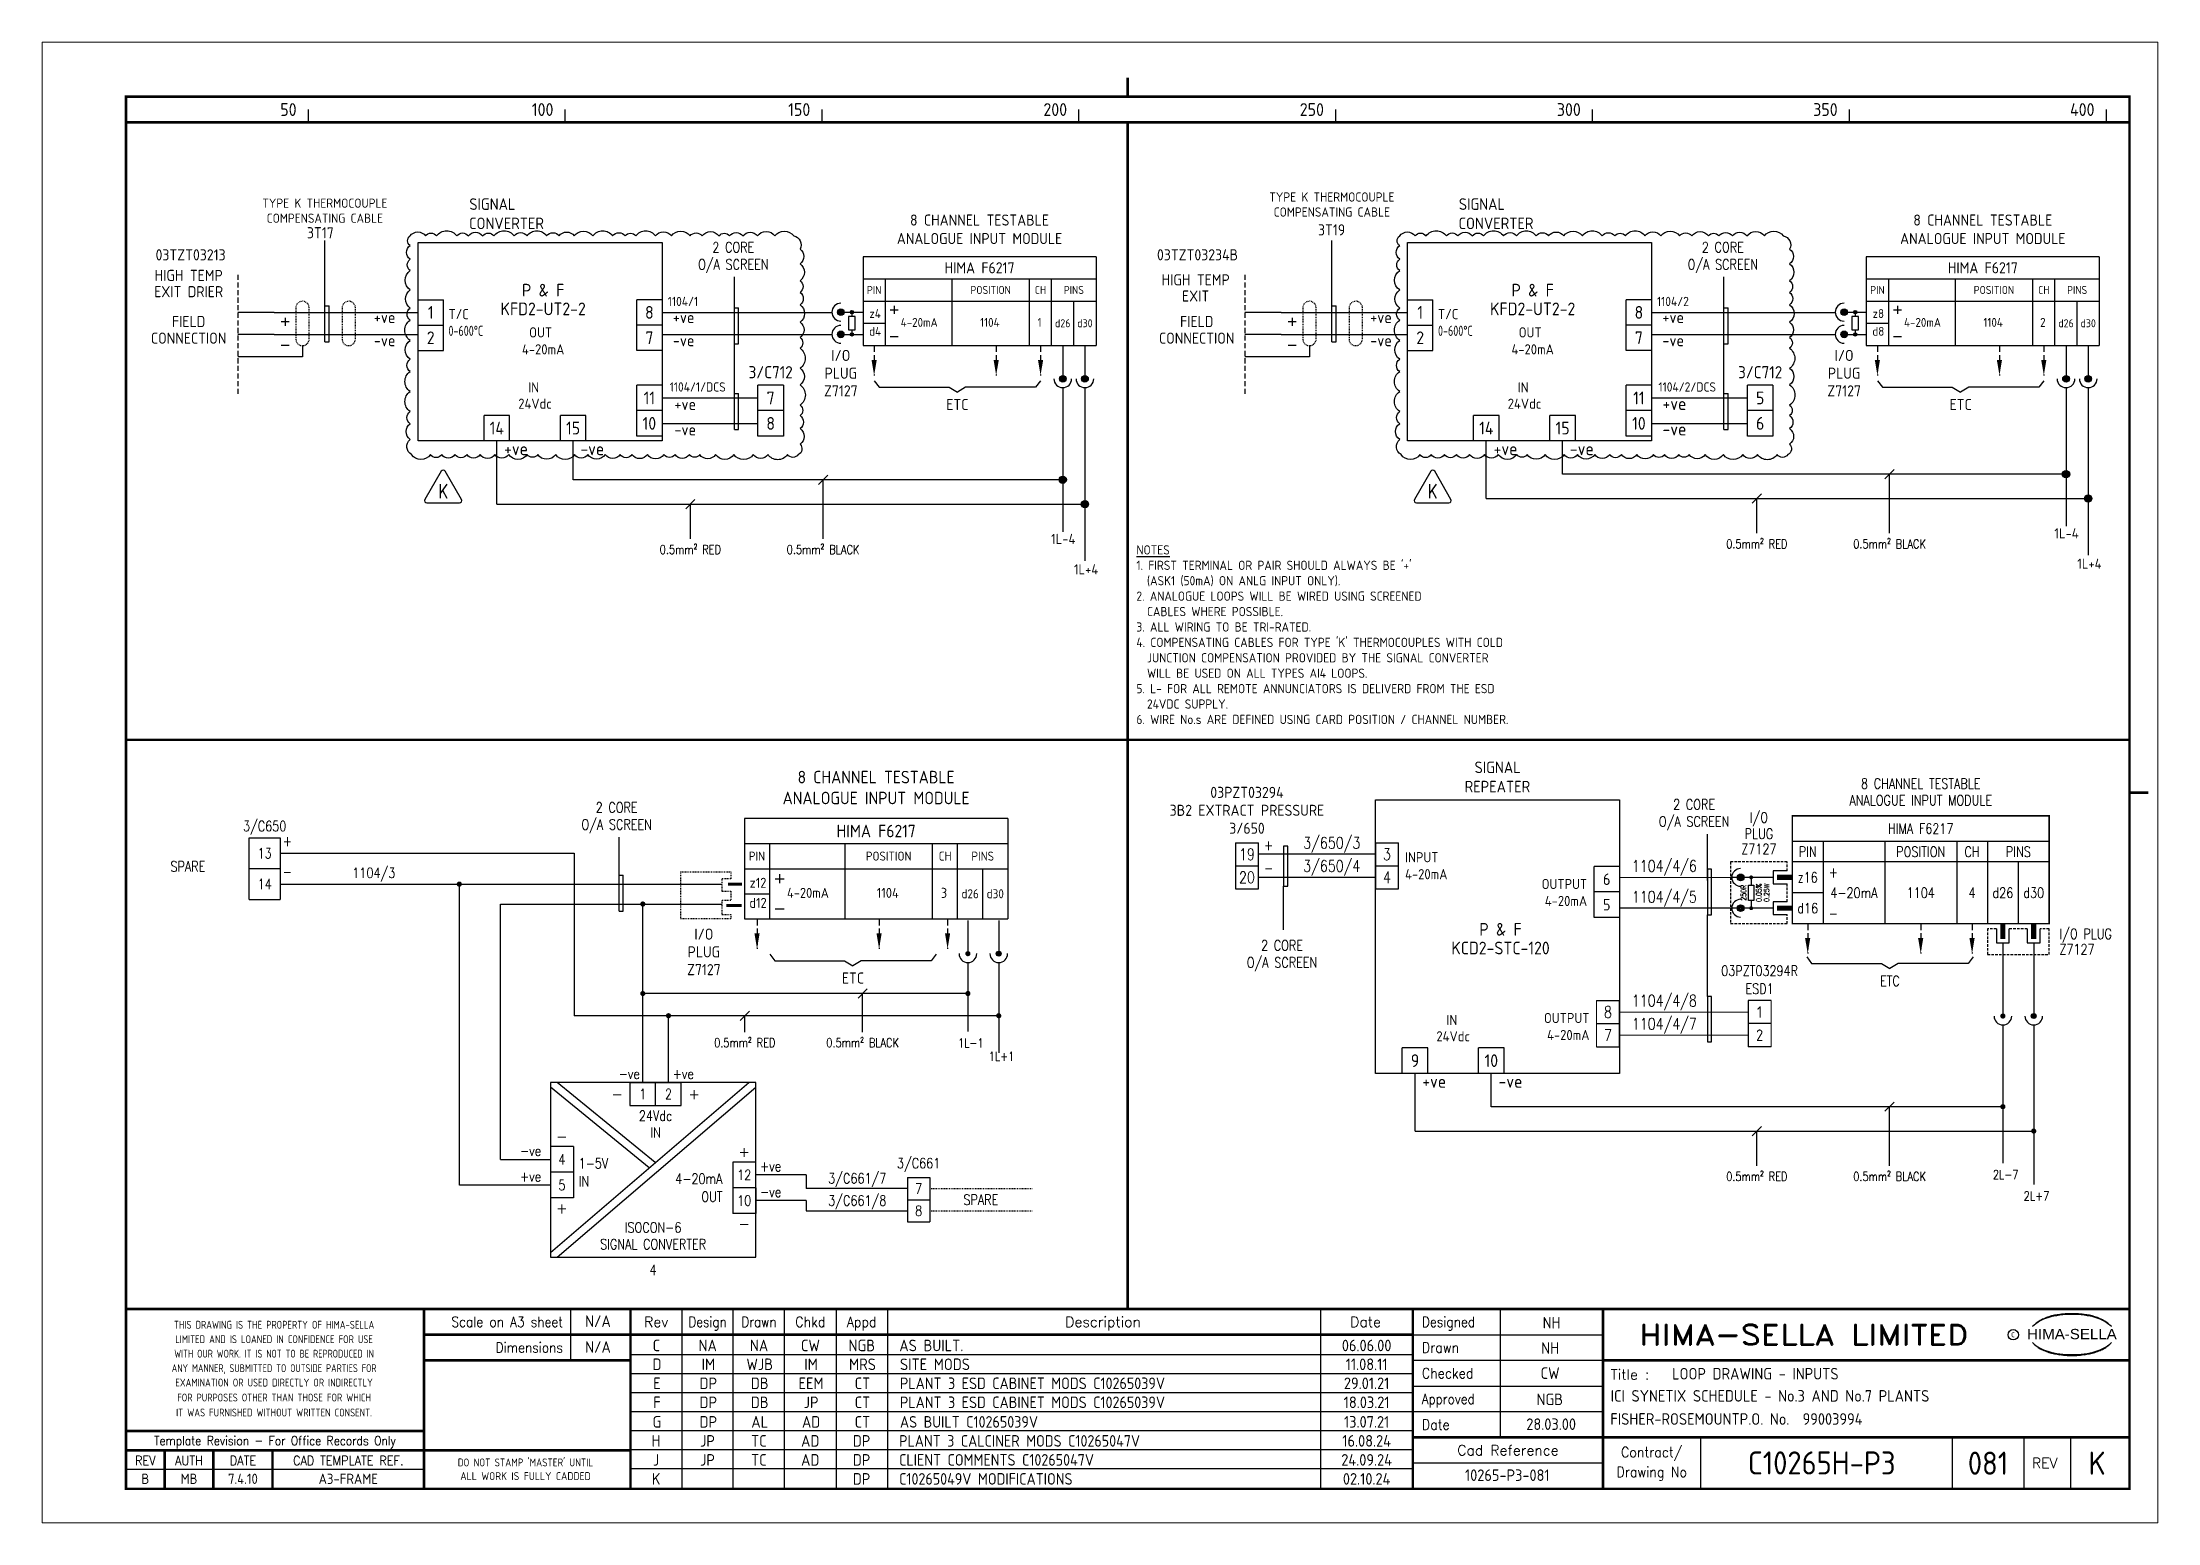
# Paper-space layout 'Layout1' of a CAD drawing. Extents: x 41 to 369, y 29 to 258.
# The model-space entities are those that its viewports show. They can reach past a viewport. Long polylines and large blocks are cut down to what shows.
import ezdxf
from ezdxf.enums import TextEntityAlignment as Align

# ---------------------------------------------------------------- set-up
doc = ezdxf.new("R2010")
doc.units = 0
doc.header["$LTSCALE"] = 0.25
doc.header["$MEASUREMENT"] = 0
doc.linetypes.add('HIDDEN', pattern=[0.375, 0.25, -0.125])
doc.linetypes.add('HIDDEN2', pattern=[4.7625, 3.175, -1.5875])
doc.layers.get('0').update_dxf_attribs({"color": 41, "linetype": 'CONTINUOUS'})
for name, color, linetype in [('00-DRG_FRAME', 12, 'CONTINUOUS'), ('01-DRAW', 7, 'CONTINUOUS'), ('02-TEXT', 2, 'CONTINUOUS'), ('051-TEXT', 2, 'CONTINUOUS'), ('117-TEXT', 2, 'CONTINUOUS'), ('DES', 2, 'CONTINUOUS'), ('DIM', 3, 'CONTINUOUS'), ('LAB', 2, 'CONTINUOUS'), ('RACK', 2, 'CONTINUOUS'), ('RECORD', 2, 'CONTINUOUS'), ('SLOT', 2, 'CONTINUOUS'), ('SNA', 2, 'CONTINUOUS'), ('TEXT', 2, 'CONTINUOUS'), ('TPOL', 3, 'CONTINUOUS'), ('XR_FUNCTION', 2, 'CONTINUOUS'), ('XR_MAIN', 2, 'CONTINUOUS')]:
    doc.layers.add(name, color=color, linetype=linetype)
doc.styles.add('ARIAL', font='arial.ttf', dxfattribs={"height": 2.5})
doc.styles.add('CROSSREF', font='romans.shx', dxfattribs={"width": 0.8, "height": 2})
doc.styles.add('FUNCTION', font='ROMANS.shx', dxfattribs={"width": 0.8, "height": 2.5})
doc.styles.add('ISO', font='iso.shx')
doc.styles.add('PINS', font='romans.shx', dxfattribs={"width": 0.8, "height": 2})
doc.styles.add('RACK', font='ROMANS.shx', dxfattribs={"width": 0.8, "height": 2.5})
doc.styles.add('REFERENC', font='romans.shx', dxfattribs={"width": 0.8})
doc.styles.add('ROMAND', font='ROMAND')
doc.styles.add('ROMANS', font='romans.shx', dxfattribs={"width": 0.8})
doc.styles.add('SLOT', font='romans.shx', dxfattribs={"width": 0.8, "height": 2})
doc.styles.add('SYMBOL', font='romans.shx', dxfattribs={"width": 0.8})

psp = doc.layouts.get("Layout1")

msp = doc.modelspace()

# ---------------------------------------------------------------- texts
at = {"layer": '00-DRG_FRAME', "style": 'ISO'}
for s, p in [('50', (47.69, 267.75)), ('100', (97.69, 267.75)), ('150', (147.69, 267.75)), ('200', (197.69, 267.75)), ('250', (247.69, 267.75)), ('300', (297.69, 267.75)), ('350', (347.69, 267.75)), ('400', (397.69, 267.75))]:
    msp.add_text(s, height=2.5, dxfattribs=at).set_placement(p, align=Align.RIGHT)
at = {"layer": '00-DRG_FRAME', "color": 3, "style": 'ISO'}
for s, width, p in [('THIS DRAWING IS THE PROPERTY OF HIMA-SELLA', 0.9, (43.31, 32.44)), ("DO NOT STAMP 'MASTER' UNTIL", 0.95, (92.25, 5.79))]:
    msp.add_text(s, height=1.53, dxfattribs=dict(at, width=width)).set_placement(p, align=Align.MIDDLE)
at = {"layer": '00-DRG_FRAME', "color": 4, "style": 'ROMAND', "width": 0.87}
for s, p in [('Scale on A3 sheet', (99.54, 32)), ('Dimensions', (99.54, 27.01))]:
    msp.add_text(s, height=2, dxfattribs=at).set_placement(p, align=Align.RIGHT)
at = {"layer": '00-DRG_FRAME', "color": 4, "style": 'ROMAND'}
for s, p in [('Rev', (117.7, 32)), ('Description', (204.69, 32)), ('Date', (255.79, 32))]:
    msp.add_text(s, height=2, dxfattribs=at).set_placement(p, align=Align.CENTER)
for s, width, p in [('Design', 0.85, (127.7, 32)), ('Drawn', 0.85, (137.7, 32)), ('Chkd', 0.9, (147.7, 32)), ('Appd', 0.9, (157.7, 32))]:
    msp.add_text(s, height=2, dxfattribs=dict(at, width=width)).set_placement(p, align=Align.CENTER)
for s, width, p in [('Designed', 0.87, (266.75, 32)), ('Drawn', 0.9, (266.75, 27)), ('Checked', 0.9, (266.75, 22)), ('Approved', 0.85, (266.75, 17)), ('Date', 0.9, (266.75, 12))]:
    msp.add_text(s, height=2, dxfattribs=dict(at, width=width)).set_placement(p)
at = {"layer": '00-DRG_FRAME', "color": 3, "style": 'ISO'}
for s, width, p in [('LIMITED AND IS LOANED IN CONFIDENCE FOR USE', 0.9, (43.31, 29.62)), ('ANY MANNER, SUBMITTED TO OUTSIDE PARTIES FOR', 0.87, (43.31, 23.99)), ('WITH OUR WORK. IT IS NOT TO BE REPRODUCED IN', 0.87, (43.31, 26.81)), ('EXAMINATION OR USED DIRECTLY OR INDIRECTLY', 0.9, (43.31, 21.18)), ('FOR PURPOSES OTHER THAN THOSE FOR WHICH', 0.9, (43.31, 18.27)), ('IT WAS FURNISHED WITHOUT WRITTEN CONSENT.', 0.9, (43.31, 15.35))]:
    msp.add_text(s, height=1.53, dxfattribs=dict(at, width=width)).set_placement(p, align=Align.MIDDLE_CENTER)
at = {"layer": '00-DRG_FRAME', "style": 'ROMAND', "width": 1.15}
msp.add_text('HIMA-SELLA LIMITED', height=4, dxfattribs=at).set_placement((341.1, 30.5), align=Align.MIDDLE)
at = {"layer": '00-DRG_FRAME', "color": 3, "style": 'ISO', "width": 0.9}
msp.add_text('C', height=1, dxfattribs=at).set_placement((381.84, 30), align=Align.CENTER)
at = {"layer": '00-DRG_FRAME', "style": 'ARIAL', "width": 1.05}
msp.add_text('HIMA-SELLA', height=2, dxfattribs=at).set_placement((393.3, 29.63), align=Align.CENTER)
at = {"layer": '00-DRG_FRAME', "color": 4, "style": 'ROMAND'}
msp.add_text('Title :', height=2, dxfattribs=at).set_placement((303.5, 21.75))
for s, height, width, p in [('Template Revision - For Office Records Only', 1.8, 0.85, (43.5, 9.62)), ('Contract/', 2, 0.9, (311.5, 7.5)), ('REV', 1.8, 0.9, (18.25, 6)), ('AUTH', 1.8, 0.9, (26.75, 6)), ('DATE', 1.8, 0.9, (37.25, 6)), ('CAD TEMPLATE REF.', 1.8, 0.9, (57.75, 6)), ('Drawing No', 2, 0.9, (311.5, 3.5))]:
    msp.add_text(s, height=height, dxfattribs=dict(at, width=width)).set_placement(p, align=Align.MIDDLE)
for s, p in [('Cad Reference', (283.5, 8)), ('REV', (388, 5.5))]:
    msp.add_text(s, height=2, dxfattribs=at).set_placement(p, align=Align.MIDDLE)
at = {"layer": '00-DRG_FRAME', "color": 41, "style": 'ISO'}
for s, p in [('B', (18.25, 1.45)), ('MB', (26.75, 1.45)), ('7.4.10', (37.25, 1.45)), ('A3-FRAME', (57.75, 1.45))]:
    msp.add_text(s, height=2, dxfattribs=at).set_placement(p, align=Align.CENTER)
at = {"layer": '00-DRG_FRAME', "color": 3, "style": 'ISO'}
msp.add_text('ALL WORK IS FULLY CADDED', height=1.53, dxfattribs=at).set_placement((92.25, 2.98), align=Align.MIDDLE_CENTER)
at = {"layer": '01-DRAW', "style": 'ISO'}
for s, height, p in [('TYPE K THERMOCOUPLE', 1.8, (53.2, 249.88)), ('TYPE K THERMOCOUPLE', 1.8, (249.23, 251.08)), ('COMPENSATING CABLE', 1.8, (53.2, 246.95)), ('8 CHANNEL TESTABLE', 2.16, (180.64, 246.41)), ('COMPENSATING CABLE', 1.8, (249.23, 248.15)), ('8 CHANNEL TESTABLE', 2.16, (375.95, 246.41)), ('3T17', 2.16, (52.32, 243.94)), ('ANALOGUE INPUT MODULE', 2.16, (180.64, 242.81)), ('3T19', 2.16, (249.18, 244.5)), ('ANALOGUE INPUT MODULE', 2.16, (375.95, 242.81)), ('03TZT03213', 2.16, (27.06, 239.64)), ('HIMA F6217', 2.16, (180.64, 237.12)), ('03TZT03234B', 2.16, (223.08, 239.65)), ('HIMA F6217', 2.16, (375.95, 237.12)), ('HIGH TEMP', 2.16, (26.68, 235.64)), ('P & F', 2.475, (95.69, 232.6)), ('HIGH TEMP', 2.16, (222.71, 234.78)), ('P & F', 2.475, (288.32, 232.6)), ('EXIT DRIER', 2.16, (26.68, 232.47)), ('KFD2-UT2-2', 2.475, (95.69, 228.96)), ('1104/1', 1.8, (122.91, 230.75)), ('PIN', 1.555, (160.12, 233.1)), ('POSITION', 1.555, (182.8, 233.1)), ('CH', 1.555, (192.52, 233.1)), ('PINS', 1.555, (199, 233.1)), ('EXIT', 2.16, (222.71, 231.62)), ('KFD2-UT2-2', 2.475, (288.32, 228.96)), ('1104/2', 1.8, (315.62, 230.75)), ('PIN', 1.555, (355.43, 233.1)), ('POSITION', 1.555, (378.11, 233.1)), ('CH', 1.555, (387.83, 233.1)), ('PINS', 1.555, (394.31, 233.1)), ('FIELD', 2.16, (26.68, 226.66)), ('OUT', 1.98, (95.2, 224.63)), ('d4', 1.728, (160.31, 224.97)), ('z4', 1.728, (160.31, 228.42)), ('4-20mA', 1.728, (168.9, 226.7)), ('1104', 1.728, (182.65, 226.7)), ('1', 1.73, (192.33, 226.7)), ('d26', 1.555, (196.84, 226.62)), ('d30', 1.555, (201.16, 226.62)), ('FIELD', 2.16, (222.92, 226.66)), ('OUT', 1.98, (287.83, 224.63)), ('d8', 1.728, (355.61, 224.97)), ('z8', 1.728, (355.61, 228.42)), ('4-20mA', 1.728, (364.21, 226.7)), ('1104', 1.728, (377.96, 226.7)), ('2', 1.73, (387.64, 226.7)), ('d26', 1.555, (392.15, 226.62)), ('d30', 1.555, (396.47, 226.62)), ('CONNECTION', 2.16, (26.68, 223.42)), ('4-20mA', 1.98, (95.69, 221.33)), ('CONNECTION', 2.16, (222.92, 223.42)), ('4-20mA', 1.98, (288.32, 221.33)), ('3/C712', 2.376, (139.98, 216.68)), ('PLUG', 2.16, (153.64, 216.6)), ('I/O', 2.16, (153.64, 220.06)), ('3/C712', 2.376, (332.61, 216.68)), ('PLUG', 2.16, (348.95, 216.6)), ('I/O', 2.16, (348.95, 220.06)), ('1104/1/DCS', 1.8, (125.78, 214.1)), ('Z7127', 2.16, (153.64, 213.15)), ('1104/2/DCS', 1.8, (318.41, 214.1)), ('Z7127', 2.16, (348.95, 213.15)), ('ETC', 2.16, (176.32, 210.5)), ('ETC', 2.16, (371.63, 210.5)), ('8 CHANNEL TESTABLE', 2.4418, (160.51, 137.83)), ('ANALOGUE INPUT MODULE', 2.4418, (160.51, 133.76)), ('HIMA F6217', 2.442, (160.51, 127.33)), ('PIN', 1.758, (137.31, 122.79)), ('POSITION', 1.758, (162.95, 122.79)), ('CH', 1.758, (173.94, 122.79)), ('PINS', 1.758, (181.26, 122.79)), ('z12', 1.953, (137.52, 117.5)), ('d12', 1.953, (137.52, 113.59)), ('4-20mA', 1.953, (147.24, 115.54)), ('1104', 1.953, (162.78, 115.54)), ('3', 1.95, (173.72, 115.54)), ('d26', 1.758, (178.82, 115.46)), ('d30', 1.758, (183.7, 115.46)), ('P & F', 2.475, (282.06, 108.18)), ('KCD2-STC-120', 2.475, (282.06, 104.54)), ('ETC', 2.16, (156, 98.85))]:
    msp.add_text(s, height=height, dxfattribs=at).set_placement(p, align=Align.CENTER)
for s, height, p in [('SIGNAL', 2.25, (81.32, 249.47)), ('SIGNAL', 2.25, (273.95, 249.47)), ('CONVERTER', 2.25, (81.27, 245.72)), ('CONVERTER', 2.25, (273.9, 245.72)), ('T/C', 1.98, (77.26, 228.19)), ('T/C', 1.98, (269.89, 228.19)), ('1L-4', 1.98, (194.58, 184.43)), ('1L-4', 1.98, (389.88, 185.52)), ('1L+4', 1.98, (394.34, 179.6)), ('1L+4', 1.98, (199.03, 178.5))]:
    msp.add_text(s, height=height, dxfattribs=at).set_placement(p)
for s, height, p in [('1', 2.48, (73.8, 229.52)), ('8', 2.48, (116.37, 229.52)), ('1', 2.48, (266.43, 229.52)), ('8', 2.48, (309, 229.52)), ('2', 2.48, (73.8, 224.57)), ('7', 2.48, (116.37, 224.57)), ('2', 2.48, (266.43, 224.57)), ('7', 2.48, (309, 224.57)), ('IN', 1.98, (93.85, 214.91)), ('IN', 1.98, (286.48, 214.91)), ('24Vdc', 1.98, (94.1, 211.74)), ('11', 2.475, (116.37, 212.86)), ('7', 2.48, (139.98, 212.86)), ('24Vdc', 1.98, (286.73, 211.74)), ('11', 2.475, (309, 212.86)), ('5', 2.48, (332.61, 212.86)), ('14', 2.475, (86.67, 207)), ('15', 2.475, (101.52, 207)), ('10', 2.475, (116.37, 207.91)), ('8', 2.48, (139.98, 207.91)), ('14', 2.475, (279.3, 207)), ('15', 2.475, (294.15, 207)), ('10', 2.475, (309, 207.91)), ('6', 2.48, (332.61, 207.91)), ('6', 2.25, (302.74, 119.17)), ('5', 2.25, (302.74, 114.22)), ('IN', 1.98, (272.59, 91.77)), ('24Vdc', 1.98, (272.84, 88.6)), ('9', 2.48, (265.42, 83.85)), ('10', 2.475, (280.27, 83.85))]:
    msp.add_text(s, height=height, dxfattribs=at).set_placement(p, align=Align.MIDDLE)
for s, height, p in [('+ve', 2.25, (66.94, 227.42)), ('+ve', 2.25, (125.15, 227.42)), ('+ve', 2.25, (260.91, 227.42)), ('+ve', 2.25, (317.79, 227.42)), ('-ve', 2.25, (66.94, 222.92)), ('-ve', 2.25, (125.15, 222.92)), ('-ve', 2.25, (260.91, 222.92)), ('-ve', 2.25, (317.79, 222.92)), ('+ve', 2.25, (125.46, 210.51)), ('+ve', 2.475, (318.24, 210.51)), ('-ve', 2.25, (125.46, 205.56)), ('-ve', 2.475, (318.24, 205.56)), ('+ve', 2.475, (92.73, 201.71)), ('-ve', 2.475, (107.58, 201.71)), ('+ve', 2.475, (285.36, 201.71)), ('-ve', 2.475, (300.21, 201.71)), ('+ve', 2.475, (271.47, 78.57)), ('-ve', 2.475, (286.32, 78.57))]:
    msp.add_text(s, height=height, dxfattribs=at).set_placement(p, align=Align.RIGHT)
at = {"layer": '01-DRAW', "width": 0.8}
for s, height, style, p in [('0-600%%DC', 1.98, 'ISO', (77.26, 224.94)), ('0-600%%DC', 1.98, 'ISO', (269.89, 224.94)), ('1L-1', 1.75, 'ROMANS', (176.44, 86.43)), ('1L+1', 1.75, 'ROMANS', (182.44, 83.82)), ('2L-7', 1.75, 'ROMANS', (377.91, 60.81)), ('2L+7', 1.75, 'ROMANS', (383.91, 56.65))]:
    msp.add_text(s, height=height, dxfattribs=dict(at, style=style)).set_placement(p)
at = {"layer": '01-DRAW', "style": 'ISO'}
for s, p in [('SIGNAL', (281.5, 140.95)), ('REPEATER', (281.46, 137.2))]:
    msp.add_text(s, height=2.25, dxfattribs=at).set_placement(p, align=Align.MIDDLE_CENTER)
at = {"layer": '01-DRAW', "style": 'ROMANS', "width": 0.8}
for s, height, p in [('3/650/3', 2.25, (254.77, 125.12)), ('+', 2, (46.8, 125.62)), ('-', 2, (46.8, 119.62)), ('3/650/4', 2.25, (254.77, 120.62)), ('1104/4/6', 2.25, (320.28, 120.62)), ('1104/4/5', 2.25, (320.28, 114.62)), ('1104/4/8', 2.25, (320.28, 94.4)), ('1104/4/7', 2.25, (320.28, 89.9)), ('-ve', 2, (114.5, 80.3)), ('+ve', 2, (125.02, 80.3)), ('-ve', 2, (95.29, 65.3)), ('+ve', 2, (95.29, 60.3)), ('+ve', 2, (142.02, 62.3)), ('-ve', 2, (142.02, 57.3))]:
    msp.add_text(s, height=height, dxfattribs=at).set_placement(p, align=Align.RIGHT)
for s, height, p in [('19', 2.25, (232.7, 124.03)), ('3', 2.25, (259.95, 124.03)), ('20', 2.25, (232.7, 119.53)), ('4', 2.25, (259.95, 119.53)), ('8', 2.25, (302.97, 93.31)), ('7', 2.25, (302.97, 88.81)), ('7', 2, (168.78, 58.94)), ('8', 2, (168.78, 54.62))]:
    msp.add_text(s, height=height, dxfattribs=at).set_placement(p, align=Align.MIDDLE)
for s, p in [('+', (236.03, 125.83)), ('-', (236.03, 121.33))]:
    msp.add_text(s, height=2, dxfattribs=at).set_placement(p, align=Align.MIDDLE_LEFT)
at = {"layer": '01-DRAW', "style": 'ISO'}
for s, p in [('INPUT', (263.48, 123.45)), ('4-20mA', (263.48, 120.15))]:
    msp.add_text(s, height=1.98, dxfattribs=at).set_placement(p, align=Align.MIDDLE_LEFT)
for s, p in [('OUTPUT', (298.93, 118.24)), ('4-20mA', (298.93, 114.94)), ('OUTPUT', (299.38, 92.15)), ('4-20mA', (299.38, 88.85))]:
    msp.add_text(s, height=1.98, dxfattribs=at).set_placement(p, align=Align.MIDDLE_RIGHT)
at = {"layer": '01-DRAW', "color": 2, "style": 'ISO'}
for s, p in [('I/O', (126.98, 107.4)), ('PLUG', (126.98, 103.95)), ('Z7127', (126.98, 100.49))]:
    msp.add_text(s, height=2.16, dxfattribs=at).set_placement(p, align=Align.CENTER)
at = {"layer": '01-DRAW', "color": 2, "style": 'ROMANS', "width": 0.8}
msp.add_text('ETC', height=2, dxfattribs=at).set_placement((357.86, 98.36), align=Align.CENTER)
at = {"layer": '01-DRAW', "style": 'ROMANS', "width": 0.8}
for s, p in [('3/C661/7', (156.84, 59.94)), ('3/C661', (168.78, 62.89)), ('3/C661/8', (156.84, 55.62))]:
    msp.add_text(s, height=2, dxfattribs=at).set_placement(p, align=Align.CENTER)
msp.add_text('SPARE', height=2, dxfattribs=at).set_placement((180.9, 56.78), align=Align.MIDDLE_CENTER)
at = {"layer": '01-DRAW', "insert": (211.18, 184.18), "char_height": 1.8, "width": 92.25, "attachment_point": 1, "style": 'ISO'}
msp.add_mtext("{\\LNOTES\\P}1. FIRST TERMINAL OR PAIR SHOULD ALWAYS BE '+'\\P  (ASK1 (50mA) ON ANLG INPUT ONLY).\\P2. ANALOGUE LOOPS WILL BE WIRED USING SCREENED\\P  CABLES WHERE POSSIBLE.\\P3. ALL WIRING TO BE TRI-RATED.\\P4. COMPENSATING CABLES FOR TYPE 'K' THERMOCOUPLES WITH COLD\\P  JUNCTION COMPENSATION PROVIDED BY THE SIGNAL CONVERTER\\P  WILL BE USED ON ALL TYPES AI4 LOOPS.\\P5. L- FOR ALL REMOTE ANNUNCIATORS IS DELIVERD FROM THE ESD \\P  24VDC SUPPLY.\\P6. WIRE No.s ARE DEFINED USING CARD POSITION / CHANNEL NUMBER.\\P          ", dxfattribs=at)
at = {"layer": '01-DRAW', "char_height": 2, "attachment_point": 5, "style": 'ROMANS'}
for s, insert in [('13', (41.48, 124.22)), ('14', (41.48, 118.22))]:
    msp.add_mtext_dynamic_manual_height_columns(s, width=6, gutter_width=12.5, heights=[5.95], dxfattribs=dict(at, insert=insert))
at = {"layer": '02-TEXT', "color": 2, "style": 'ROMANS', "width": 0.8}
for p in [(76.24, 194.71), (268.86, 194.71)]:
    msp.add_text('K', height=2.74, dxfattribs=at).set_placement(p, align=Align.MIDDLE)
at = {"layer": '051-TEXT', "style": 'ROMANS', "width": 0.8}
for s, p in [('3/C650', (41.48, 128.52)), ('1104/3', (62.73, 119.41)), ('03PZT03294R', (332.5, 100.35)), ('ESD1', (332.5, 96.86))]:
    msp.add_text(s, height=2, dxfattribs=at).set_placement(p, align=Align.CENTER)
at = {"layer": '051-TEXT', "char_height": 2, "width": 42.7265, "attachment_point": 8, "style": 'ROMANS'}
for insert in [(132.71, 237.2), (325.34, 237.2), (110, 128.15), (319.75, 128.74), (239.53, 101.3)]:
    msp.add_mtext('2 CORE\\PO/A SCREEN', dxfattribs=dict(at, insert=insert))
at = {"layer": '117-TEXT', "style": 'ISO'}
for s, p in [('03PZT03294', (232.7, 135)), ('3B2 EXTRACT PRESSURE', (232.7, 131.51)), ('3/650', (232.7, 128.01))]:
    msp.add_text(s, height=2.16, dxfattribs=at).set_placement(p, align=Align.CENTER)
for s, p in [('1', (332.5, 93.31)), ('2', (332.5, 88.81))]:
    msp.add_text(s, height=2.25, dxfattribs=at).set_placement(p, align=Align.MIDDLE)
at = {"layer": 'DIM', "style": 'ROMANS', "width": 0.8}
for s, p in [('0.5mm² RED', (331.96, 183.57)), ('0.5mm² BLACK', (357.8, 183.57)), ('0.5mm² RED', (124.35, 182.48)), ('0.5mm² BLACK', (150.18, 182.48)), ('0.5mm² RED', (134.94, 86.47)), ('0.5mm² BLACK', (157.89, 86.47)), ('0.5mm² RED', (331.96, 60.43)), ('0.5mm² BLACK', (357.8, 60.43))]:
    msp.add_text(s, height=1.75, dxfattribs=at).set_placement(p, align=Align.CENTER)
at = {"layer": 'TEXT', "insert": (23.13, 122.66), "char_height": 2, "width": 47.7416, "attachment_point": 1, "style": 'ROMANS'}
msp.add_mtext('SPARE', dxfattribs=at)

# ---------------------------------------------------------------- blocks, each defined once
blk = doc.blocks.new('A3-REVA')
at = {"layer": '051-TEXT', "style": 'ISO'}
for tag, p in [('DESIGNED', (292.01, 31.7)), ('A', (117.73, 27.28)), ('DES', (127.73, 27.28)), ('DRN', (137.73, 27.28)), ('CHKD', (147.73, 27.28)), ('APPD', (157.73, 27.28)), ('DATE', (256, 27.28)), ('DRAWN', (291.72, 26.77)), ('CHECKED', (291.72, 21.89)), ('APPD', (291.65, 16.79)), ('DATE', (291.92, 11.96))]:
    blk.add_attdef(tag, text='', height=2.25, dxfattribs=at).set_placement(p, align=Align.CENTER)
blk.add_attdef('DESCRIPTION', (165.03, 27.28), '', height=2.25, dxfattribs=at)
blk = doc.blocks.new('A3-REVB')
at = {"layer": '051-TEXT', "style": 'ISO'}
for tag, p in [('A', (124.85, -20.36)), ('DES', (134.85, -20.36)), ('DRN', (144.85, -20.36)), ('CHKD', (154.85, -20.36)), ('APPD', (164.85, -20.36)), ('DATE', (263.12, -20.36))]:
    blk.add_attdef(tag, text='', height=2.25, dxfattribs=at).set_placement(p, align=Align.CENTER)
blk.add_attdef('DESCRIPTION', (172.15, -20.36), '', height=2.25, dxfattribs=at)
blk = doc.blocks.new('A3-TITLE')
at = {"layer": '051-TEXT', "style": 'ISO'}
blk.add_attdef('TITLE_1', (315.46, 21.78), '', height=2.25, dxfattribs=at)
for tag, p in [('DRGNO', (376.96, 3.24)), ('REV.', (398.2, 3.24))]:
    blk.add_attdef(tag, text='', height=4.5, dxfattribs=at).set_placement(p, align=Align.CENTER)
blk = doc.blocks.new('DOT')
for radius in [0.75, 0.65, 0.55, 0.45, 0.35, 0.25, 0.15, 0.05]:
    blk.add_circle((0, 0), radius)
blk = doc.blocks.new('A3-CONTRACT')
at = {"layer": '051-TEXT', "color": 41, "style": 'ISO'}
for tag, height, p in [('SCALE', 2.25, (106.71, 31.82)), ('DIMS', 2.25, (106.71, 26.8)), ('CONTRACT', 4.5, (344.94, 3.1)), ('CAD-REF', 2.25, (283.73, 1.84))]:
    blk.add_attdef(tag, text='', height=height, dxfattribs=at).set_placement(p, align=Align.CENTER)
for tag, p in [('TITLE_2', (303.86, 17.28)), ('TITLE_3', (303.79, 12.78))]:
    blk.add_attdef(tag, p, '', height=2.25, dxfattribs=at)
blk = doc.blocks.new('F6217-04')
for p, q in [((50, 7), (0, 7)), ((6, 7), (6, -9)), ((18, 7), (18, -9)), ((32, 7), (32, -9)), ((38, 7), (38, -9)), ((-3.75, 0), (-12, 0)), ((-8, 0), (-8, -1.5)), ((-3.75, 1.25), (-3.75, -1.25)), ((-1, 1.25), (-3.75, 1.25)), ((50, 3), (0, 3)), ((44, 3), (44, -9)), ((-8.5, -4.5), (-8.5, -1.5)), ((-8.5, -1.5), (-7.5, -1.5)), ((-7.5, -1.5), (-7.5, -4.5)), ((-3.75, -1.25), (-1, -1.25)), ((6, -3), (0, -3)), ((-3.75, -6), (-12, -6)), ((-7.5, -4.5), (-8.5, -4.5)), ((-8, -4.5), (-8, -6)), ((-3.75, -4.75), (-3.75, -7.25)), ((-1, -4.75), (-3.75, -4.75)), ((-3.75, -7.25), (-1, -7.25)), ((39.75, -10), (39.75, -12.75)), ((42.25, -12.75), (42.25, -10)), ((45.75, -10), (45.75, -12.75)), ((48.25, -12.75), (48.25, -10)), ((39.75, -12.75), (42.25, -12.75)), ((41, -12.75), (41, -15)), ((45.75, -12.75), (48.25, -12.75)), ((47, -12.75), (47, -15))]:
    blk.add_line(p, q)
at = {"const_width": 0.3}
blk.add_lwpolyline([(50, -9), (0, -9), (0, 12), (50, 12)], close=True, dxfattribs=at)
at = {"color": 3, "linetype": 'HIDDEN2', "ltscale": 0.4}
for points in [[(-1, 1.25), (-1, 3), (-12, 3), (-12, -9), (-1, -9), (-1, -7.25)], [(-1, -4.75), (-1, -1.25)], [(39.75, -10), (38, -10), (38, -15), (50, -15), (50, -10), (48.25, -10)], [(45.75, -10), (42.25, -10)]]:
    blk.add_lwpolyline(points, dxfattribs=at)
at = {"const_width": 0.375}
for points in [[(-8.19, 0, 1), (-7.81, 0, 1)], [(-8.19, -6, 1), (-7.81, -6, 1)]]:
    blk.add_lwpolyline(points, format="xyb", close=True, dxfattribs=at)
blk.add_lwpolyline([(-3, 0, 1, 1, 0), (0, 0, 0.5, 0.5, 0)], format="xyseb")
at = {"const_width": 1}
for points in [[(-3, -6), (0, -6)], [(41, -12), (41, -9)], [(47, -12), (47, -9)]]:
    blk.add_lwpolyline(points, dxfattribs=at)
at = {"layer": 'DES', "style": 'PINS', "width": 0.8, "flags": 1}
blk.add_attdef('DES1', (53, 6), '', height=1.5, dxfattribs=at)
at = {"layer": 'LAB', "style": 'PINS', "width": 0.8, "flags": 1}
blk.add_attdef('LAB1', text='', height=1.5, dxfattribs=at).set_placement((53, -5.5), align=Align.MIDDLE_LEFT)
at = {"layer": 'RACK', "style": 'RACK', "width": 0.8}
blk.add_attdef('SLOT', text='', height=2, dxfattribs=at).set_placement((25, -3), align=Align.MIDDLE)
at = {"layer": 'SLOT', "style": 'SLOT', "width": 0.8}
blk.add_attdef('ADD1', text='', height=2, dxfattribs=at).set_placement((35, -3), align=Align.MIDDLE)
at = {"layer": 'SNA', "style": 'SYMBOL', "width": 0.8, "flags": 1}
blk.add_attdef('SNA', (53, 0), '', height=1.5, dxfattribs=at)
at = {"layer": 'TEXT', "style": 'ROMANS', "width": 0.8}
for s, p in [('8 CHANNEL TESTABLE', (25, 17.25)), ('ANALOGUE INPUT MODULE', (25, 14))]:
    blk.add_text(s, height=2, dxfattribs=at).set_placement(p, align=Align.CENTER)
for s, p in [('I/O', (-6.5, 11.5)), ('PLUG', (-6.5, 8.5)), ('HIMA F6217', (25, 9.5)), ('Z7127', (-6.5, 5.5)), ('PIN', (3, 5)), ('POSITION', (25, 5)), ('CH', (35, 5)), ('PINS', (44, 5)), ('z16', (3, 0)), ('+', (8, 1)), ('d26', (41, -3)), ('d30', (47, -3)), ('d16', (3, -6)), ('-', (8, -7))]:
    blk.add_text(s, height=2, dxfattribs=at).set_placement(p, align=Align.MIDDLE)
at = {"layer": 'TEXT', "color": 3, "style": 'ROMANS', "width": 0.8}
for s, p in [('250R', (-9.5, -3)), ('0.05%', (-6.5, -3)), ('0.25W', (-5, -3))]:
    blk.add_text(s, height=1, rotation=90, dxfattribs=at).set_placement(p, align=Align.MIDDLE)
at = {"layer": 'TEXT', "style": 'ROMANS', "width": 0.8}
for s, p in [('I/O PLUG', (52, -11)), ('Z7127', (52, -14))]:
    blk.add_text(s, height=2, dxfattribs=at).set_placement(p, align=Align.MIDDLE_LEFT)
at = {"layer": 'TEXT', "style": 'RACK', "width": 0.8}
blk.add_attdef('SIGNAL', text='', height=2, dxfattribs=at).set_placement((12, -3), align=Align.MIDDLE)
at = {"layer": 'TPOL', "style": 'PINS', "width": 0.8, "flags": 1}
for tag, p in [('CN2', (-12, 0)), ('CN3', (-12, -6))]:
    blk.add_attdef(tag, text='', height=1, dxfattribs=at).set_placement(p, align=Align.MIDDLE_LEFT)
at = {"layer": 'TPOL', "color": 2, "style": 'PINS', "width": 0.8}
blk.add_attdef('CN1', text='', height=2, dxfattribs=at).set_placement((3, 0), align=Align.MIDDLE)
at = {"layer": 'TPOL', "style": 'PINS', "width": 0.8, "flags": 1}
for tag, p in [('CN4', (41, -15)), ('CN5', (47, -15))]:
    blk.add_attdef(tag, text='', height=1, dxfattribs=at).set_placement(p, align=Align.BOTTOM_CENTER)
at = {"layer": 'XR_FUNCTION', "style": 'FUNCTION', "width": 0.8, "flags": 1}
blk.add_attdef('XR_FUNCTION', (53, 2), '', height=1.5, dxfattribs=at)
at = {"layer": 'XR_MAIN', "style": 'CROSSREF', "width": 0.8, "flags": 1}
blk.add_attdef('XR_MAIN', (53, -4), '', height=1.5, dxfattribs=at)
blk = doc.blocks.new('ISOCON6B')
for p, q in [((-17, -33.1), (21.65, 0)), ((3.43, -15.6), (-15.65, 0)), ((-1.5, 0), (-1.5, -4.5)), ((3.5, -4.5), (3.5, 0)), ((8.5, -4.5), (8.5, 0)), ((2.23, -16.63), (-17, -0.9)), ((-15.65, -34), (23, -0.9)), ((-1.5, -4.5), (8.5, -4.5)), ((-12.5, -12.5), (-17, -12.5)), ((-12.5, -12.5), (-12.5, -22.5)), ((23, -15.5), (18.5, -15.5)), ((18.5, -15.5), (18.5, -25.5)), ((-12.5, -17.5), (-17, -17.5)), ((23, -20.5), (18.5, -20.5)), ((-12.5, -22.5), (-17, -22.5)), ((23, -25.5), (18.5, -25.5))]:
    blk.add_line(p, q)
blk.add_lwpolyline([(-17, -34), (23, -34), (23, 0), (-17, 0)], close=True)
at = {"layer": 'RECORD', "style": 'REFERENC', "width": 0.8}
blk.add_attdef('RECORD', text='', height=2, dxfattribs=at).set_placement((3, -28.25), align=Align.MIDDLE)
at = {"layer": 'SNA', "style": 'SYMBOL', "width": 0.8}
blk.add_attdef('SNA', text='', height=2, dxfattribs=at).set_placement((3, -36.5), align=Align.MIDDLE)
at = {"layer": 'TEXT', "color": 3, "style": 'ROMANS'}
for s, p in [('-', (-4, -2.25)), ('+', (11, -2.25)), ('-', (-14.75, -10.5)), ('+', (20.75, -13.5)), ('+', (-14.75, -24.5)), ('-', (20.75, -27.5))]:
    blk.add_text(s, height=2, dxfattribs=at).set_placement(p, align=Align.MIDDLE)
at = {"layer": 'TEXT', "style": 'ROMANS', "width": 0.8}
for s, p in [('24Vdc', (3.5, -6.5)), ('IN', (3.5, -9.75)), ('SIGNAL CONVERTER', (3, -31.5))]:
    blk.add_text(s, height=2, dxfattribs=at).set_placement(p, align=Align.MIDDLE)
for s, p in [('1-5V', (-11.5, -15.75)), ('IN', (-11.5, -19.25))]:
    blk.add_text(s, height=2, dxfattribs=at).set_placement(p, align=Align.MIDDLE_LEFT)
for s, p in [('4-20mA', (16.5, -18.75)), ('OUT', (16.5, -22.25))]:
    blk.add_text(s, height=2, dxfattribs=at).set_placement(p, align=Align.MIDDLE_RIGHT)
at = {"layer": 'TPOL', "color": 2, "style": 'PINS', "width": 0.8}
for tag, p in [('CN1', (1, -2.25)), ('CN2', (6, -2.25)), ('CN3', (-14.75, -15)), ('CN4', (-14.75, -20)), ('CN5', (20.75, -18)), ('CN6', (20.75, -23))]:
    blk.add_attdef(tag, text='', height=2, dxfattribs=at).set_placement(p, align=Align.MIDDLE)

# ---------------------------------------------------------------- linework, layer by layer
at = {"color": 6}
for points in [[(69.8, 244.39, -0.520567), (72.79, 244.39, -0.520567), (74.94, 244.39, -0.520567), (78.89, 244.39, -0.520567), (81.13, 244.39, -0.520567), (83.93, 244.39, -0.520567), (86.12, 244.39, -0.520567), (90.05, 244.39, -0.520567), (92.56, 244.39, -0.520567), (96.37, 244.39, -0.520567), (98.79, 244.39, -0.520567), (101.75, 244.39, -0.520567), (105.36, 244.39, -0.520567), (109.22, 244.39, -0.520567), (111.66, 244.39, -0.520567), (113.74, 244.39, -0.520567), (117.56, 244.39, -0.520567), (120.65, 244.39, -0.520567), (124.3, 244.39, -0.520567), (126.65, 244.39, -0.520567), (129.92, 244.39, -0.520567), (131.95, 244.39, -0.520567), (134.58, 244.39, -0.520567), (137.41, 244.39, -0.520567), (140.8, 244.39, -0.520567), (144.46, 244.39, -0.520567), (145.7, 241.83, -0.520567), (145.7, 238.98, -0.520567), (145.7, 235.69, -0.520567), (145.7, 233.41, -0.520567), (145.7, 230.98, -0.520567), (145.7, 227.61, -0.520567), (145.7, 224.62, -0.520567), (145.7, 222.52, -0.520567), (145.7, 218.63, -0.520567), (145.7, 215.42, -0.520567), (145.7, 211.45, -0.520567), (145.7, 209.42, -0.520567), (145.7, 206.89, -0.520567), (145.7, 203.86, -0.520567), (145.36, 201.83, -0.520567), (143.27, 201.83, -0.520567), (139.47, 201.83, -0.520567), (136.59, 201.83, -0.520567), (132.83, 201.83, -0.520567), (129.27, 201.83, -0.520567), (126.17, 201.83, -0.520567), (124.15, 201.83, -0.520567), (121.36, 201.83, -0.520567), (119.2, 201.83, -0.520567), (115.98, 201.83, -0.520567), (112.98, 201.83, -0.520567), (110.68, 201.83, -0.520567), (107.77, 201.83, -0.520567), (104.4, 201.83, -0.520567), (101.81, 201.83, -0.520567), (98.13, 201.83, -0.520567), (94.63, 201.83, -0.520567), (92.6, 201.83, -0.520567), (88.98, 201.83, -0.520567), (86.31, 201.83, -0.520567), (83.41, 201.83, -0.520567), (80.87, 201.83, -0.520567), (78.52, 201.83, -0.520567), (75.94, 201.83, -0.520567), (73.73, 201.83, -0.520567), (70.06, 201.83, -0.520567), (69.8, 204.78, -0.520567), (69.8, 207.84, -0.520567), (69.8, 210.21, -0.520567), (69.8, 214.11, -0.520567), (69.8, 218, -0.520567), (69.8, 220.39, -0.520567), (69.8, 224.06, -0.520567), (69.8, 228.02, -0.520567), (69.8, 230.36, -0.520567), (69.8, 233.89, -0.520567), (69.8, 237.66, -0.520567), (69.8, 239.85, -0.520567), (69.8, 242.51, -0.520567)], [(262.43, 244.39, -0.520567), (265.42, 244.39, -0.520567), (267.56, 244.39, -0.520567), (271.52, 244.39, -0.520567), (273.76, 244.39, -0.520567), (276.56, 244.39, -0.520567), (278.75, 244.39, -0.520567), (282.67, 244.39, -0.520567), (285.19, 244.39, -0.520567), (289, 244.39, -0.520567), (291.42, 244.39, -0.520567), (294.38, 244.39, -0.520567), (297.99, 244.39, -0.520567), (301.85, 244.39, -0.520567), (304.29, 244.39, -0.520567), (306.37, 244.39, -0.520567), (310.18, 244.39, -0.520567), (313.27, 244.39, -0.520567), (316.93, 244.39, -0.520567), (319.28, 244.39, -0.520567), (322.55, 244.39, -0.520567), (324.58, 244.39, -0.520567), (327.21, 244.39, -0.520567), (330.04, 244.39, -0.520567), (333.43, 244.39, -0.520567), (337.09, 244.39, -0.520567), (338.33, 241.83, -0.520567), (338.33, 238.98, -0.520567), (338.33, 235.69, -0.520567), (338.33, 233.41, -0.520567), (338.33, 230.98, -0.520567), (338.33, 227.61, -0.520567), (338.33, 224.62, -0.520567), (338.33, 222.52, -0.520567), (338.33, 218.63, -0.520567), (338.33, 215.42, -0.520567), (338.33, 211.45, -0.520567), (338.33, 209.42, -0.520567), (338.33, 206.89, -0.520567), (338.33, 203.86, -0.520567), (337.99, 201.83, -0.520567), (335.9, 201.83, -0.520567), (332.1, 201.83, -0.520567), (329.22, 201.83, -0.520567), (325.45, 201.83, -0.520567), (321.9, 201.83, -0.520567), (318.8, 201.83, -0.520567), (316.78, 201.83, -0.520567), (313.99, 201.83, -0.520567), (311.83, 201.83, -0.520567), (308.61, 201.83, -0.520567), (305.61, 201.83, -0.520567), (303.31, 201.83, -0.520567), (300.4, 201.83, -0.520567), (297.03, 201.83, -0.520567), (294.44, 201.83, -0.520567), (290.76, 201.83, -0.520567), (287.26, 201.83, -0.520567), (285.23, 201.83, -0.520567), (281.61, 201.83, -0.520567), (278.94, 201.83, -0.520567), (276.04, 201.83, -0.520567), (273.49, 201.83, -0.520567), (271.15, 201.83, -0.520567), (268.57, 201.83, -0.520567), (266.36, 201.83, -0.520567), (262.69, 201.83, -0.520567), (262.43, 204.78, -0.520567), (262.43, 207.84, -0.520567), (262.43, 210.21, -0.520567), (262.43, 214.11, -0.520567), (262.43, 218, -0.520567), (262.43, 220.39, -0.520567), (262.43, 224.06, -0.520567), (262.43, 228.02, -0.520567), (262.43, 230.36, -0.520567), (262.43, 233.89, -0.520567), (262.43, 237.66, -0.520567), (262.43, 239.85, -0.520567), (262.43, 242.51, -0.520567)]]:
    msp.add_lwpolyline(points, format="xyb", close=True, dxfattribs=at)
at = {"layer": '00-DRG_FRAME'}
for p, q in [((50, 266.5), (50, 269)), ((100, 266.5), (100, 269)), ((150, 266.5), (150, 269)), ((200, 266.5), (200, 269)), ((250, 266.5), (250, 269)), ((300, 266.5), (300, 269)), ((350, 266.5), (350, 269)), ((400, 266.5), (400, 269)), ((101.01, 35.5), (101.01, 25.5)), ((122.7, 35.5), (122.7, 0.5)), ((132.7, 0.5), (132.7, 35.5)), ((142.7, 0.5), (142.7, 35.5)), ((152.7, 35.5), (152.7, 0.5)), ((162.7, 35.5), (162.7, 0.5)), ((247, 35.5), (247, 0.5)), ((282, 35.5), (282, 10.5)), ((265, 30.5), (302, 30.5)), ((265, 26.59), (112.7, 26.59)), ((302, 25.5), (265, 25.5)), ((265, 22.89), (112.7, 22.89)), ((265, 19.19), (112.7, 19.19)), ((265, 20.5), (302, 20.5)), ((265, 15.49), (112.7, 15.49)), ((302, 15.5), (265, 15.5)), ((265, 11.79), (112.7, 11.79)), ((321, 10.5), (321, 0.5)), ((370, 10.5), (370, 0.5)), ((384, 0.5), (384, 10.5)), ((393, 10.5), (393, 0.5)), ((72.5, 4.25), (14.5, 4.25)), ((265, 8.09), (112.7, 8.09)), ((265, 4.39), (112.7, 4.39)), ((302, 5.5), (265, 5.5))]:
    msp.add_line(p, q, dxfattribs=at)
at = {"layer": '00-DRG_FRAME', "color": 0, "linetype": 'HIDDEN', "ltscale": 10}
for p, q in [((36.27, 236.82), (36.27, 213.66)), ((232.3, 236.82), (232.3, 213.66))]:
    msp.add_line(p, q, dxfattribs=at)
at = {"layer": '00-DRG_FRAME', "color": 0}
for p, q in [((43.34, 229.52), (36.27, 229.52)), ((239.37, 229.52), (232.3, 229.52)), ((43.34, 225.2), (36.28, 225.2)), ((239.37, 225.2), (232.3, 225.2)), ((43.34, 220.88), (36.28, 220.88)), ((239.37, 220.88), (232.31, 220.88)), ((142.45, 215.34), (142.45, 205.44)), ((335.08, 215.34), (335.08, 205.44)), ((118.85, 212.86), (137.5, 212.86)), ((311.48, 212.86), (330.13, 212.86)), ((118.85, 207.91), (137.5, 207.91)), ((311.48, 207.91), (330.13, 207.91)), ((86.67, 192.19), (86.67, 204.52)), ((101.52, 196.94), (101.52, 204.52)), ((279.3, 193.29), (279.3, 204.52)), ((294.15, 198.04), (294.15, 204.52)), ((265.42, 70.14), (265.42, 81.37)), ((280.27, 74.89), (280.27, 81.37))]:
    msp.add_line(p, q, dxfattribs=at)
at = {"layer": '00-DRG_FRAME', "color": 7}
for p, q in [((44.48, 124.22), (101.73, 124.22)), ((101.73, 124.22), (101.73, 92.6)), ((44.48, 118.22), (130.5, 118.22)), ((79.38, 59.62), (79.38, 118.22)), ((87.38, 64.62), (87.38, 114.34)), ((87.38, 114.34), (130.5, 114.34)), ((115.09, 79.62), (115.09, 114.34))]:
    msp.add_line(p, q, dxfattribs=at)
at = {"layer": '00-DRG_FRAME', "color": 3, "linetype": 'HIDDEN'}
for p, q in [((122.4, 120.61), (132.25, 120.61)), ((122.4, 120.61), (122.4, 111.46)), ((132.25, 120.61), (132.25, 119.24)), ((132.25, 119.24), (130.5, 119.24)), ((130.5, 119.24), (130.5, 116.87)), ((130.5, 116.87), (132.25, 116.87)), ((132.25, 116.87), (132.25, 115.06)), ((132.25, 111.46), (122.4, 111.46)), ((132.25, 115.06), (130.5, 115.06)), ((130.5, 115.06), (130.5, 112.32)), ((130.5, 112.32), (132.25, 112.32)), ((132.25, 112.32), (132.25, 111.46))]:
    msp.add_line(p, q, dxfattribs=at)
at = {"layer": '00-DRG_FRAME', "color": 250, "lineweight": 158}
for p, q in [((131.7, 118.24), (134.36, 118.24)), ((131.37, 114.05), (134.28, 114.05))]:
    msp.add_line(p, q, dxfattribs=at)
at = {"layer": '00-DRG_FRAME', "const_width": 0.5}
for points in [[(209.5, 271.5), (209.5, 275.18)], [(209.5, 271.5), (209.5, 275.18)], [(14.5, 266.5), (404.5, 266.5)], [(209.5, 35.5), (209.5, 266.5)], [(14.5, 146.31), (404.5, 146.31)], [(404.5, 136), (408.18, 136)], [(404.5, 35.5), (14.5, 35.5)], [(72.5, 0.5), (72.5, 35.5)], [(112.7, 0.5), (112.7, 35.5)], [(265, 35.5), (265, 0.5)], [(302, 0.5), (302, 35.5)], [(265, 30.5), (72.5, 30.5)], [(112.7, 25.5), (72.5, 25.5)], [(404.5, 25.5), (302, 25.5)], [(14.5, 11.75), (72.5, 11.75)], [(14.5, 8), (72.5, 8)], [(22, 0.5), (22, 8)], [(31.5, 0.5), (31.5, 8)], [(43, 0.5), (43, 8)], [(112.7, 8), (72.5, 8)], [(265, 10.5), (404.5, 10.5)]]:
    msp.add_lwpolyline(points, dxfattribs=at)
msp.add_lwpolyline([(14.5, 0.5), (404.5, 0.5), (404.5, 271.5), (14.5, 271.5)], close=True, dxfattribs=at)
at = {"layer": '00-DRG_FRAME', "color": 3}
msp.add_circle((381.88, 30.5), 1, dxfattribs=at)
for centre, radius, start, end in [((390.6, 26.83), 7.24, 106.0532, 133.5024), ((390.11, 28.1), 5.98, 122.244, 131.6154), ((389.75, 28.78), 5.21, 111.8206, 122.8668), ((391.78, 24.7), 9.76, 107.5931, 113.9452), ((393.1, 18.5), 15.94, 89.2698, 106.3911), ((392.1, 23.52), 10.99, 96.0146, 107.3203), ((393.29, 16.31), 18.28, 92.8917, 97.3734), ((393.24, 18.86), 15.73, 89.7805, 93.1738), ((393.36, 18.86), 15.73, 86.8262, 90.2195), ((393.51, 18.5), 15.94, 73.6089, 90.7302), ((393.31, 16.31), 18.28, 82.6266, 87.1083), ((394.51, 23.52), 10.99, 72.6797, 83.9854), ((394.83, 24.7), 9.76, 66.0548, 72.4069), ((396, 26.83), 7.24, 46.4976, 73.9468), ((396.85, 28.78), 5.21, 57.1332, 68.1794), ((396.49, 28.1), 5.98, 48.3846, 57.756), ((390.88, 27.01), 7.3, 130.419, 136.057), ((390.88, 34.04), 7.3, 223.943, 229.581), ((390.6, 34.23), 7.24, 226.4976, 253.9468), ((396, 34.23), 7.24, 286.0532, 313.5024), ((395.73, 27.01), 7.3, 43.943, 49.581), ((395.73, 34.04), 7.3, 310.419, 316.057), ((390.11, 32.96), 5.98, 228.3846, 237.756), ((389.75, 32.28), 5.21, 237.1332, 248.1794), ((391.78, 36.36), 9.76, 246.0548, 252.4069), ((393.1, 42.56), 15.94, 253.6089, 270.7302), ((392.1, 37.54), 10.99, 252.6797, 263.9854), ((393.29, 44.75), 18.28, 262.6266, 267.1083), ((393.24, 42.19), 15.73, 266.8262, 270.2195), ((393.51, 42.56), 15.94, 269.2698, 286.3911), ((393.36, 42.19), 15.73, 269.7805, 273.1738), ((393.31, 44.75), 18.28, 272.8917, 277.3734), ((394.51, 37.54), 10.99, 276.0146, 287.3203), ((394.83, 36.36), 9.76, 287.5931, 293.9452), ((396.85, 32.28), 5.21, 291.8206, 302.8668), ((396.49, 32.96), 5.98, 302.244, 311.6154)]:
    msp.add_arc(centre, radius, start, end, dxfattribs=at)
at = {"layer": '01-DRAW'}
for p, q in [((203.32, 240.36), (157.96, 240.36)), ((157.96, 240.36), (157.96, 223.08)), ((203.32, 240.36), (203.32, 223.08)), ((353.27, 240.36), (353.27, 223.08)), ((398.63, 240.36), (353.27, 240.36)), ((398.63, 240.36), (398.63, 223.08)), ((157.96, 236.04), (203.32, 236.04)), ((162.28, 236.04), (162.28, 223.08)), ((175.24, 236.04), (175.24, 223.08)), ((190.36, 223.08), (190.36, 236.04)), ((194.68, 223.08), (194.68, 236.04)), ((353.27, 236.04), (398.63, 236.04)), ((357.59, 236.04), (357.59, 223.08)), ((370.55, 236.04), (370.55, 223.08)), ((385.67, 223.08), (385.67, 236.04)), ((389.99, 223.08), (389.99, 236.04)), ((71.33, 231.99), (76.28, 231.99)), ((118.85, 231.99), (113.9, 231.99)), ((157.96, 231.72), (203.32, 231.72)), ((164.01, 230.77), (164.01, 229.22)), ((199, 223.08), (199, 231.72)), ((263.96, 231.99), (268.91, 231.99)), ((311.48, 231.99), (306.53, 231.99)), ((353.27, 231.72), (398.63, 231.72)), ((359.32, 230.77), (359.32, 229.22)), ((394.31, 223.08), (394.31, 231.72)), ((43.34, 229.52), (71.33, 229.52)), ((46.28, 227.66), (44.72, 227.66)), ((45.5, 228.43), (45.5, 226.88)), ((71.33, 227.04), (76.28, 227.04)), ((118.85, 227.04), (113.9, 227.04)), ((118.85, 227.04), (113.9, 227.04)), ((118.85, 229.52), (151.95, 229.52)), ((153.64, 229.56), (157.96, 229.56)), ((155.8, 229.56), (155.8, 228.7)), ((157.96, 227.4), (162.28, 227.4)), ((163.23, 229.99), (164.79, 229.99)), ((239.37, 229.52), (263.96, 229.52)), ((242.3, 227.66), (240.75, 227.66)), ((241.53, 228.43), (241.53, 226.88)), ((263.96, 227.04), (268.91, 227.04)), ((311.48, 227.04), (306.53, 227.04)), ((311.48, 227.04), (306.53, 227.04)), ((311.48, 229.52), (347.25, 229.52)), ((348.95, 229.56), (353.27, 229.56)), ((351.11, 229.56), (351.11, 228.7)), ((353.27, 227.4), (357.59, 227.4)), ((358.54, 229.99), (360.09, 229.99)), ((43.34, 225.2), (71.33, 225.2)), ((46.28, 223.04), (44.72, 223.04)), ((48.84, 223.04), (48.84, 220.88)), ((118.85, 225.2), (151.95, 225.2)), ((153.64, 225.24), (157.96, 225.24)), ((155.8, 226.11), (155.8, 225.24)), ((157.96, 223.08), (203.32, 223.08)), ((163.23, 224.81), (164.79, 224.81)), ((196.84, 223.08), (196.84, 216.6)), ((201.16, 223.08), (201.16, 216.6)), ((239.37, 225.2), (263.96, 225.2)), ((242.3, 223.04), (240.75, 223.04)), ((244.87, 223.04), (244.87, 220.88)), ((311.48, 225.2), (347.25, 225.2)), ((348.95, 225.24), (353.27, 225.24)), ((351.11, 226.11), (351.11, 225.24)), ((353.27, 223.08), (398.63, 223.08)), ((358.54, 224.81), (360.09, 224.81)), ((392.15, 223.08), (392.15, 216.6)), ((396.47, 223.08), (396.47, 216.6)), ((48.84, 220.88), (43.34, 220.88)), ((71.33, 222.09), (76.28, 222.09)), ((118.85, 222.09), (113.9, 222.09)), ((244.87, 220.88), (239.37, 220.88)), ((263.96, 222.09), (268.91, 222.09)), ((311.48, 222.09), (306.53, 222.09)), ((118.85, 215.34), (113.9, 215.34)), ((142.45, 215.34), (137.5, 215.34)), ((160.12, 216.22), (161.1, 214.93)), ((161.1, 214.93), (174.7, 214.93)), ((174.7, 214.93), (176.32, 213.96)), ((177.94, 214.93), (176.32, 213.96)), ((191.55, 214.93), (177.94, 214.93)), ((192.52, 216.22), (191.55, 214.93)), ((196.84, 214.87), (196.84, 186.81)), ((201.16, 214.87), (201.16, 181.17)), ((311.48, 215.34), (306.53, 215.34)), ((335.08, 215.34), (330.13, 215.34)), ((355.43, 216.22), (356.4, 214.93)), ((356.4, 214.93), (370.01, 214.93)), ((370.01, 214.93), (371.63, 213.96)), ((373.25, 214.93), (371.63, 213.96)), ((386.86, 214.93), (373.25, 214.93)), ((387.83, 216.22), (386.86, 214.93)), ((392.15, 214.87), (392.15, 187.9)), ((396.47, 214.87), (396.47, 182.26)), ((118.85, 210.39), (113.9, 210.39)), ((118.85, 210.39), (113.9, 210.39)), ((142.45, 210.39), (137.5, 210.39)), ((142.45, 210.39), (137.5, 210.39)), ((311.48, 210.39), (306.53, 210.39)), ((311.48, 210.39), (306.53, 210.39)), ((335.08, 210.39), (330.13, 210.39)), ((335.08, 210.39), (330.13, 210.39)), ((84.2, 204.52), (84.2, 209.47)), ((89.15, 204.52), (89.15, 209.47)), ((99.05, 204.52), (99.05, 209.47)), ((104, 204.52), (104, 209.47)), ((276.83, 204.52), (276.83, 209.47)), ((281.78, 204.52), (281.78, 209.47)), ((291.68, 204.52), (291.68, 209.47)), ((296.63, 204.52), (296.63, 209.47)), ((118.85, 205.44), (113.9, 205.44)), ((142.45, 205.44), (137.5, 205.44)), ((311.48, 205.44), (306.53, 205.44)), ((335.08, 205.44), (330.13, 205.44)), ((392.15, 198.04), (294.15, 198.04)), ((196.84, 196.94), (101.52, 196.94)), ((86.67, 192.19), (201.16, 192.19)), ((279.3, 193.29), (396.47, 193.29)), ((134.87, 130.99), (134.87, 111.46)), ((186.15, 130.99), (134.87, 130.99)), ((186.15, 130.99), (186.15, 111.46)), ((38.48, 127.22), (44.48, 127.22)), ((38.48, 121.22), (38.48, 127.22)), ((44.48, 127.22), (44.48, 121.22)), ((134.87, 126.11), (186.15, 126.11)), ((139.75, 126.11), (139.75, 111.46)), ((154.4, 126.11), (154.4, 111.46)), ((171.5, 111.46), (171.5, 126.11)), ((176.38, 111.46), (176.38, 126.11)), ((230.45, 126.28), (234.95, 126.28)), ((257.7, 124.03), (234.95, 124.03)), ((257.7, 126.28), (262.2, 126.28)), ((38.48, 115.22), (38.48, 121.22)), ((44.48, 121.22), (38.48, 121.22)), ((44.48, 121.22), (44.48, 115.22)), ((134.87, 121.22), (186.15, 121.22)), ((141.71, 120.15), (141.71, 118.39)), ((181.26, 111.46), (181.26, 121.22)), ((230.45, 121.78), (234.95, 121.78)), ((230.45, 121.78), (234.95, 121.78)), ((257.7, 119.53), (234.95, 119.53)), ((257.7, 121.78), (262.2, 121.78)), ((257.7, 121.78), (262.2, 121.78)), ((305.22, 121.65), (300.27, 121.65)), ((134.87, 116.34), (139.75, 116.34)), ((140.83, 119.27), (142.58, 119.27)), ((230.45, 117.28), (234.95, 117.28)), ((230.45, 117.28), (234.95, 117.28)), ((257.7, 117.28), (262.2, 117.28)), ((257.7, 117.28), (262.2, 117.28)), ((305.22, 116.7), (300.27, 116.7)), ((305.22, 116.7), (300.27, 116.7)), ((38.48, 115.22), (44.48, 115.22)), ((134.87, 111.46), (186.15, 111.46)), ((140.83, 113.41), (142.58, 113.41)), ((305.22, 111.75), (300.27, 111.75)), ((326.86, 113.53), (305.22, 113.53)), ((178.38, 111.16), (178.38, 104.68)), ((184.38, 111.16), (184.38, 104.68)), ((184.38, 111.16), (184.38, 104.68)), ((139.8, 104.58), (140.77, 103.28)), ((140.77, 103.28), (154.38, 103.28)), ((154.38, 103.28), (156, 102.31)), ((157.62, 103.28), (156, 102.31)), ((171.23, 103.28), (157.62, 103.28)), ((172.2, 104.58), (171.23, 103.28)), ((341.66, 104.08), (342.63, 102.79)), ((374.06, 104.08), (373.09, 102.79)), ((379.86, 104.53), (379.86, 92.54)), ((385.86, 104.53), (385.86, 92.54)), ((385.86, 104.53), (385.86, 92.54)), ((178.38, 102.95), (178.38, 89.55)), ((184.38, 102.95), (184.38, 85.39)), ((184.38, 102.95), (184.38, 85.39)), ((342.63, 102.79), (356.24, 102.79)), ((356.24, 102.79), (357.86, 101.82)), ((359.48, 102.79), (357.86, 101.82)), ((373.09, 102.79), (359.48, 102.79)), ((178.38, 96.92), (115.09, 96.92)), ((300.72, 95.56), (305.22, 95.56)), ((334.75, 95.56), (330.25, 95.56)), ((184.38, 92.6), (101.73, 92.6)), ((120.09, 79.62), (120.09, 92.6)), ((300.72, 91.06), (305.22, 91.06)), ((300.72, 91.06), (305.22, 91.06)), ((334.75, 91.06), (330.25, 91.06)), ((334.75, 91.06), (330.25, 91.06)), ((379.86, 90.81), (379.86, 63.92)), ((385.86, 90.81), (385.86, 59.76)), ((385.86, 90.81), (385.86, 59.76)), ((300.72, 86.56), (305.22, 86.56)), ((300.72, 86.56), (305.22, 86.56)), ((334.75, 86.56), (330.25, 86.56)), ((262.94, 81.37), (262.94, 86.32)), ((267.89, 81.37), (267.89, 86.32)), ((277.79, 81.37), (277.79, 86.32)), ((282.74, 81.37), (282.74, 86.32)), ((112.59, 79.62), (117.59, 79.62)), ((117.59, 79.62), (122.59, 79.62)), ((379.86, 74.89), (280.27, 74.89)), ((265.42, 70.14), (385.86, 70.14)), ((87.38, 64.62), (97.09, 64.62)), ((97.09, 59.62), (79.38, 59.62)), ((146.9, 61.62), (137.09, 61.62)), ((137.09, 59.12), (137.09, 54.12)), ((146.9, 61.62), (146.9, 58.94)), ((166.62, 58.94), (146.9, 58.94)), ((166.62, 61.1), (166.62, 52.46)), ((166.62, 61.1), (170.94, 61.1)), ((166.62, 61.1), (170.94, 61.1)), ((170.94, 61.1), (170.94, 52.46)), ((146.9, 56.62), (137.09, 56.62)), ((146.9, 56.62), (146.9, 54.62)), ((146.9, 54.62), (166.62, 54.62)), ((166.62, 56.78), (170.94, 56.78)), ((166.62, 52.46), (170.94, 52.46))]:
    msp.add_line(p, q, dxfattribs=at)
at = {"layer": '01-DRAW', "linetype": 'HIDDEN'}
for p, q in [((47.55, 230.38), (47.55, 224.34)), ((50.14, 224.34), (50.14, 230.38)), ((56.55, 230.38), (56.55, 224.34)), ((59.14, 224.34), (59.14, 230.38)), ((243.57, 230.38), (243.57, 224.34)), ((246.17, 224.34), (246.17, 230.38)), ((252.57, 230.38), (252.57, 224.34)), ((255.17, 224.34), (255.17, 230.38)), ((170.94, 58.94), (190.86, 58.94)), ((170.94, 54.62), (190.86, 54.62))]:
    msp.add_line(p, q, dxfattribs=at)
at = {"layer": '01-DRAW', "linetype": 'HIDDEN2'}
for p, q in [((160.12, 223.08), (160.12, 217.25)), ((183.88, 223.08), (183.88, 217.25)), ((192.52, 223.08), (192.52, 217.25)), ((355.43, 223.08), (355.43, 217.25)), ((379.19, 223.08), (379.19, 217.25)), ((387.83, 223.08), (387.83, 217.25)), ((137.33, 111.43), (137.33, 105.6)), ((161.09, 111.43), (161.09, 105.6)), ((174.42, 111.43), (174.42, 105.6)), ((341.86, 110.53), (341.86, 104.7)), ((363.86, 110.53), (363.86, 104.7)), ((373.86, 110.53), (373.86, 104.7))]:
    msp.add_line(p, q, dxfattribs=at)
at = {"layer": '01-DRAW', "lineweight": 5}
for p, q in [((326.86, 119.53), (305.22, 119.53)), ((300.72, 95.56), (300.72, 86.56))]:
    msp.add_line(p, q, dxfattribs=at)
at = {"layer": '01-DRAW', "color": 7, "lineweight": 5}
for p, q in [((334.75, 95.56), (334.75, 86.56)), ((305.22, 93.31), (330.25, 93.31)), ((305.22, 88.81), (330.25, 88.81))]:
    msp.add_line(p, q, dxfattribs=at)
at = {"layer": '01-DRAW'}
for points in [[(71.33, 243.13), (118.85, 243.13), (118.85, 204.52), (71.33, 204.52)], [(263.96, 243.13), (311.48, 243.13), (311.48, 204.52), (263.96, 204.52)], [(155.16, 226.11), (156.45, 226.11), (156.45, 228.7), (155.16, 228.7)], [(350.46, 226.11), (351.76, 226.11), (351.76, 228.7), (350.46, 228.7)], [(257.7, 134.61), (305.22, 134.61), (305.22, 81.37), (257.7, 81.37)]]:
    msp.add_lwpolyline(points, close=True, dxfattribs=at)
for points in [[(76.28, 227.04), (76.28, 231.99)], [(113.9, 227.04), (113.9, 231.99)], [(268.91, 227.04), (268.91, 231.99)], [(306.53, 227.04), (306.53, 231.99)], [(76.28, 222.09), (76.28, 227.04)], [(113.9, 222.09), (113.9, 227.04)], [(268.91, 222.09), (268.91, 227.04)], [(306.53, 222.09), (306.53, 227.04)], [(113.9, 210.39), (113.9, 215.34)], [(137.5, 210.39), (137.5, 215.34)], [(306.53, 210.39), (306.53, 215.34)], [(330.13, 210.39), (330.13, 215.34)], [(113.9, 205.44), (113.9, 210.39)], [(137.5, 205.44), (137.5, 210.39)], [(306.53, 205.44), (306.53, 210.39)], [(330.13, 205.44), (330.13, 210.39)], [(89.15, 209.47), (84.2, 209.47)], [(104, 209.47), (99.05, 209.47)], [(281.78, 209.47), (276.83, 209.47)], [(296.63, 209.47), (291.68, 209.47)], [(230.45, 126.28), (230.45, 117.28)], [(234.95, 117.28), (234.95, 126.28)], [(257.7, 126.28), (257.7, 117.28)], [(262.2, 117.28), (262.2, 126.28)], [(300.27, 116.7), (300.27, 121.65)], [(300.27, 111.75), (300.27, 116.7)], [(305.22, 86.56), (305.22, 95.56)], [(330.25, 95.56), (330.25, 91.06)], [(330.25, 91.06), (330.25, 86.56)], [(267.89, 86.32), (262.94, 86.32)], [(282.74, 86.32), (277.79, 86.32)]]:
    msp.add_lwpolyline(points, dxfattribs=at)
for points in [[(75.84, 198.59), (72.68, 193.11, 0.57735), (73.07, 192.43), (79.4, 192.43, 0.57735), (79.79, 193.11), (76.63, 198.59, 0.57735)], [(268.47, 198.59), (265.31, 193.11, 0.57735), (265.7, 192.43), (272.03, 192.43, 0.57735), (272.42, 193.11), (269.26, 198.59, 0.57735)]]:
    msp.add_lwpolyline(points, format="xyb", close=True, dxfattribs=at)
at = {"layer": '01-DRAW', "const_width": 0.5}
for points in [[(79.12, 118.22, 1), (79.62, 118.22, 1)], [(114.84, 114.34, 1), (115.34, 114.34, 1)], [(178.13, 104.68, 1), (178.63, 104.68, 1)], [(184.13, 104.68, 1), (184.63, 104.68, 1)], [(114.84, 96.92, 1), (115.34, 96.92, 1)], [(178.13, 96.92, 1), (178.63, 96.92, 1)], [(119.84, 92.6, 1), (120.34, 92.6, 1)], [(184.13, 92.6, 1), (184.63, 92.6, 1)], [(379.61, 92.54, 1), (380.11, 92.54, 1)], [(385.61, 92.54, 1), (386.11, 92.54, 1)], [(379.61, 74.89, 1), (380.11, 74.89, 1)], [(385.61, 70.14, 1), (386.11, 70.14, 1)]]:
    msp.add_lwpolyline(points, format="xyb", close=True, dxfattribs=at)
at = {"layer": '01-DRAW'}
for centre, radius in [((153.64, 229.56), 0.648), ((153.64, 229.56), 0.562), ((153.64, 229.56), 0.475), ((153.64, 229.56), 0.389), ((153.64, 229.56), 0.302), ((153.64, 229.56), 0.216), ((153.64, 229.56), 0.13), ((153.64, 229.56), 0.0432), ((348.95, 229.56), 0.648), ((348.95, 229.56), 0.562), ((348.95, 229.56), 0.475), ((348.95, 229.56), 0.389), ((348.95, 229.56), 0.302), ((348.95, 229.56), 0.216), ((348.95, 229.56), 0.13), ((348.95, 229.56), 0.0432), ((153.64, 225.24), 0.648), ((153.64, 225.24), 0.562), ((153.64, 225.24), 0.475), ((153.64, 225.24), 0.389), ((153.64, 225.24), 0.302), ((153.64, 225.24), 0.216), ((153.64, 225.24), 0.13), ((153.64, 225.24), 0.0432), ((348.95, 225.24), 0.648), ((348.95, 225.24), 0.562), ((348.95, 225.24), 0.475), ((348.95, 225.24), 0.389), ((348.95, 225.24), 0.302), ((348.95, 225.24), 0.216), ((348.95, 225.24), 0.13), ((348.95, 225.24), 0.0432), ((196.84, 216.6), 0.648), ((196.84, 216.6), 0.562), ((196.84, 216.6), 0.475), ((196.84, 216.6), 0.389), ((196.84, 216.6), 0.302), ((196.84, 216.6), 0.216), ((196.84, 216.6), 0.13), ((196.84, 216.6), 0.0432), ((201.16, 216.6), 0.648), ((201.16, 216.6), 0.562), ((201.16, 216.6), 0.475), ((201.16, 216.6), 0.389), ((201.16, 216.6), 0.302), ((201.16, 216.6), 0.216), ((201.16, 216.6), 0.13), ((201.16, 216.6), 0.0432), ((392.15, 216.6), 0.648), ((392.15, 216.6), 0.562), ((392.15, 216.6), 0.475), ((392.15, 216.6), 0.389), ((392.15, 216.6), 0.302), ((392.15, 216.6), 0.216), ((392.15, 216.6), 0.13), ((392.15, 216.6), 0.0432), ((396.47, 216.6), 0.648), ((396.47, 216.6), 0.562), ((396.47, 216.6), 0.475), ((396.47, 216.6), 0.389), ((396.47, 216.6), 0.302), ((396.47, 216.6), 0.216), ((396.47, 216.6), 0.13), ((396.47, 216.6), 0.0432), ((328.81, 119.53), 0.648), ((328.81, 119.53), 0.562), ((328.81, 119.53), 0.475), ((328.81, 119.53), 0.389), ((328.81, 119.53), 0.302), ((328.81, 119.53), 0.216), ((328.81, 119.53), 0.13), ((328.81, 119.53), 0.0432), ((328.81, 113.53), 0.648), ((328.81, 113.53), 0.562), ((328.81, 113.53), 0.475), ((328.81, 113.53), 0.389), ((328.81, 113.53), 0.302), ((184.38, 104.68), 0.475), ((184.38, 104.68), 0.389), ((184.38, 104.68), 0.302), ((184.38, 104.68), 0.216), ((184.38, 104.68), 0.13), ((184.38, 104.68), 0.0432), ((385.86, 92.54), 0.475), ((385.86, 92.54), 0.389), ((385.86, 92.54), 0.302), ((385.86, 92.54), 0.216), ((385.86, 92.54), 0.13), ((385.86, 92.54), 0.0432)]:
    msp.add_circle(centre, radius, dxfattribs=at)
at = {"layer": '01-DRAW', "linetype": 'HIDDEN'}
for centre, start, end in [((48.84, 230.38), 0, 180), ((57.84, 230.38), 0, 180), ((244.87, 230.38), 0, 180), ((253.87, 230.38), 0, 180), ((48.84, 224.34), 180, 0), ((57.84, 224.34), 180, 0), ((244.87, 224.34), 180, 0), ((253.87, 224.34), 180, 0)]:
    msp.add_arc(centre, 1.3, start, end, dxfattribs=at)
at = {"layer": '01-DRAW'}
for centre, start, end in [((153.64, 229.56), 90, 270), ((348.95, 229.56), 90, 270), ((153.64, 225.24), 90, 270), ((348.95, 225.24), 90, 270), ((196.84, 216.6), 180, 0), ((201.16, 216.6), 180, 0), ((392.15, 216.6), 180, 0), ((396.47, 216.6), 180, 0), ((328.81, 119.53), 90, 270), ((328.81, 113.53), 90, 270), ((178.38, 104.68), 180, 0), ((184.38, 104.68), 180, 0), ((184.38, 104.68), 180, 0), ((379.86, 92.54), 180, 0), ((385.86, 92.54), 180, 0), ((385.86, 92.54), 180, 0)]:
    msp.add_arc(centre, 1.73, start, end, dxfattribs=at)
for points in [[(160.63, 220.27), (159.62, 220.27), (160.12, 217.25)], [(184.39, 220.27), (183.38, 220.27), (183.88, 217.25)], [(193.03, 220.27), (192.02, 220.27), (192.52, 217.25)], [(355.93, 220.27), (354.92, 220.27), (355.43, 217.25)], [(379.69, 220.27), (378.68, 220.27), (379.19, 217.25)], [(388.33, 220.27), (387.32, 220.27), (387.83, 217.25)], [(137.83, 108.63), (136.82, 108.63), (137.33, 105.6)], [(161.59, 108.63), (160.58, 108.63), (161.09, 105.6)], [(174.92, 108.63), (173.92, 108.63), (174.42, 105.6)], [(342.36, 107.72), (341.35, 107.72), (341.86, 104.7)], [(364.36, 107.72), (363.35, 107.72), (363.86, 104.7)], [(374.36, 107.72), (373.35, 107.72), (373.86, 104.7)]]:
    msp.add_solid(points, dxfattribs=at)
at = {"layer": 'DIM'}
for p, q in [((53.2, 223.81), (53.2, 243.49)), ((249.23, 223.81), (249.23, 243.49)), ((132.93, 206.7), (132.93, 236.43)), ((325.56, 206.7), (325.56, 236.43)), ((53.2, 230.82), (54.02, 230.82)), ((54.02, 223.81), (54.02, 230.82)), ((249.23, 230.82), (250.05, 230.82)), ((250.05, 223.81), (250.05, 230.82)), ((132.93, 230.4), (133.75, 230.4)), ((133.75, 223.4), (133.75, 230.4)), ((325.56, 230.4), (326.38, 230.4)), ((326.38, 223.4), (326.38, 230.4)), ((53.2, 223.81), (54.02, 223.81)), ((132.93, 223.4), (133.75, 223.4)), ((249.23, 223.81), (250.05, 223.81)), ((325.56, 223.4), (326.38, 223.4)), ((132.93, 213.7), (133.75, 213.7)), ((133.75, 206.7), (133.75, 213.7)), ((325.56, 213.7), (326.38, 213.7)), ((326.38, 206.7), (326.38, 213.7)), ((132.93, 206.7), (133.75, 206.7)), ((325.56, 206.7), (326.38, 206.7)), ((149.28, 196.04), (151.08, 197.84)), ((356.9, 197.14), (358.7, 198.94)), ((357.8, 186.52), (357.8, 198.04)), ((150.18, 185.42), (150.18, 196.94)), ((331.06, 192.39), (332.86, 194.19)), ((123.45, 191.29), (125.25, 193.09)), ((124.35, 185.42), (124.35, 192.19)), ((331.96, 186.52), (331.96, 193.29)), ((322.33, 118.91), (322.33, 127.97)), ((110.46, 112.95), (110.46, 127.38)), ((110.46, 119.96), (111.28, 119.96)), ((111.28, 112.95), (111.28, 119.96)), ((239.81, 109.34), (239.81, 117.81)), ((110.46, 112.95), (111.28, 112.95)), ((322.33, 96.37), (322.33, 112.24)), ((156.99, 96.02), (158.79, 97.82)), ((157.89, 89.42), (157.89, 96.92)), ((134.04, 91.7), (135.84, 93.5)), ((134.94, 89.42), (134.94, 92.6)), ((356.9, 73.99), (358.7, 75.79)), ((357.8, 63.37), (357.8, 74.89)), ((331.06, 69.24), (332.86, 71.04)), ((331.96, 63.37), (331.96, 70.14))]:
    msp.add_line(p, q, dxfattribs=at)
for points in [[(240.64, 125.6), (239.81, 125.6), (239.81, 117.81), (240.64, 117.81)], [(323.16, 121.1), (322.33, 121.1), (322.33, 112.24), (323.16, 112.24)], [(323.16, 96.37), (322.33, 96.37), (322.33, 87.52), (323.16, 87.52)]]:
    msp.add_lwpolyline(points, close=True, dxfattribs=at)

# ---------------------------------------------------------------- block references
at = {"layer": '00-DRG_FRAME'}
for name, p, values in [('A3-CONTRACT', (-0.35, 0.19), {'TITLE_2': 'ICI SYNETIX SCHEDULE - No.3 AND No.7 PLANTS', 'TITLE_3': 'FISHER-ROSEMOUNTP.O. No.  99003994', 'CAD-REF': '10265-P3-081', 'CONTRACT': 'C10265H-P3', 'SCALE': 'N/A', 'DIMS': 'N/A'}), ('A3-TITLE', (0, 0), {'TITLE_1': 'LOOP DRAWING - INPUTS', 'DRGNO': '081', 'REV.': 'K'})]:
    msp.add_blockref(name, p, dxfattribs=at).add_auto_attribs(values)
ref = msp.add_blockref('A3-REVA', (0, 0), dxfattribs=at)
ref.add_attrib('A', 'C', dxfattribs={"layer": '051-TEXT', "height": 2.25, "style": 'ISO'}).set_placement((117.73, 27.28), align=Align.CENTER)
ref.add_attrib('DES', 'NA', dxfattribs={"layer": '051-TEXT', "height": 2.25, "style": 'ISO'}).set_placement((127.73, 27.28), align=Align.CENTER)
ref.add_attrib('DRN', 'NA', dxfattribs={"layer": '051-TEXT', "height": 2.25, "style": 'ISO'}).set_placement((137.73, 27.28), align=Align.CENTER)
ref.add_attrib('CHKD', 'CW', dxfattribs={"layer": '051-TEXT', "height": 2.25, "style": 'ISO'}).set_placement((147.73, 27.28), align=Align.CENTER)
ref.add_attrib('APPD', 'NGB', dxfattribs={"layer": '051-TEXT', "height": 2.25, "style": 'ISO'}).set_placement((157.73, 27.28), align=Align.CENTER)
ref.add_attrib('DESCRIPTION', 'AS BUILT.', (165.03, 27.28), dxfattribs={"layer": '051-TEXT', "height": 2.25, "style": 'ISO'})
ref.add_attrib('DATE', '06.06.00', dxfattribs={"layer": '051-TEXT', "height": 2.25, "style": 'ISO'}).set_placement((256, 27.28), align=Align.CENTER)
ref.add_attrib('DESIGNED', 'NH', dxfattribs={"layer": '051-TEXT', "height": 2.25, "style": 'ISO'}).set_placement((292.01, 31.7), align=Align.CENTER)
ref.add_attrib('DRAWN', 'NH', dxfattribs={"layer": '051-TEXT', "height": 2.25, "style": 'ISO'}).set_placement((291.72, 26.77), align=Align.CENTER)
ref.add_attrib('CHECKED', 'CW', dxfattribs={"layer": '051-TEXT', "height": 2.25, "style": 'ISO'}).set_placement((291.72, 21.89), align=Align.CENTER)
ref.add_attrib('APPD', 'NGB', dxfattribs={"layer": '051-TEXT', "height": 2.25, "style": 'ISO'}).set_placement((291.65, 16.79), align=Align.CENTER)
ref.add_attrib('DATE', '28.03.00', dxfattribs={"layer": '051-TEXT', "height": 2.25, "style": 'ISO'}).set_placement((291.92, 11.96), align=Align.CENTER)
ref = msp.add_blockref('A3-REVB', (-7, 43.98), dxfattribs=at)
ref.add_attrib('A', 'D', dxfattribs={"layer": '051-TEXT', "height": 2.25, "style": 'ISO'}).set_placement((117.85, 23.62), align=Align.CENTER)
ref.add_attrib('DES', 'IM', dxfattribs={"layer": '051-TEXT', "height": 2.25, "style": 'ISO'}).set_placement((127.85, 23.62), align=Align.CENTER)
ref.add_attrib('DRN', 'WJB', dxfattribs={"layer": '051-TEXT', "height": 2.25, "style": 'ISO'}).set_placement((137.85, 23.62), align=Align.CENTER)
ref.add_attrib('CHKD', 'IM', dxfattribs={"layer": '051-TEXT', "height": 2.25, "style": 'ISO'}).set_placement((147.85, 23.62), align=Align.CENTER)
ref.add_attrib('APPD', 'MRS', dxfattribs={"layer": '051-TEXT', "height": 2.25, "style": 'ISO'}).set_placement((157.85, 23.62), align=Align.CENTER)
ref.add_attrib('DESCRIPTION', 'SITE MODS', (165.15, 23.62), dxfattribs={"layer": '051-TEXT', "height": 2.25, "style": 'ISO'})
ref.add_attrib('DATE', '11.08.11', dxfattribs={"layer": '051-TEXT', "height": 2.25, "style": 'ISO'}).set_placement((256, 23.62), align=Align.CENTER)
ref = msp.add_blockref('A3-REVB', (-7, 40.28), dxfattribs=at)
ref.add_attrib('A', 'E', dxfattribs={"layer": '051-TEXT', "height": 2.25, "style": 'ISO'}).set_placement((117.85, 19.92), align=Align.CENTER)
ref.add_attrib('DES', 'DP', dxfattribs={"layer": '051-TEXT', "height": 2.25, "style": 'ISO'}).set_placement((127.85, 19.92), align=Align.CENTER)
ref.add_attrib('DRN', 'DB', dxfattribs={"layer": '051-TEXT', "height": 2.25, "style": 'ISO'}).set_placement((137.85, 19.92), align=Align.CENTER)
ref.add_attrib('CHKD', 'EEM', dxfattribs={"layer": '051-TEXT', "height": 2.25, "style": 'ISO'}).set_placement((147.85, 19.92), align=Align.CENTER)
ref.add_attrib('APPD', 'CT', dxfattribs={"layer": '051-TEXT', "height": 2.25, "style": 'ISO'}).set_placement((157.85, 19.92), align=Align.CENTER)
ref.add_attrib('DESCRIPTION', 'PLANT 3 ESD CABINET MODS C10265039V', (165.15, 19.92), dxfattribs={"layer": '051-TEXT', "height": 2.25, "style": 'ISO', "width": 0.98})
ref.add_attrib('DATE', '29.01.21', dxfattribs={"layer": '051-TEXT', "height": 2.25, "style": 'ISO'}).set_placement((256, 19.92), align=Align.CENTER)
ref = msp.add_blockref('A3-REVB', (-7, 36.58), dxfattribs=at)
ref.add_attrib('A', 'F', dxfattribs={"layer": '051-TEXT', "height": 2.25, "style": 'ISO'}).set_placement((117.85, 16.22), align=Align.CENTER)
ref.add_attrib('DES', 'DP', dxfattribs={"layer": '051-TEXT', "height": 2.25, "style": 'ISO'}).set_placement((127.85, 16.22), align=Align.CENTER)
ref.add_attrib('DRN', 'DB', dxfattribs={"layer": '051-TEXT', "height": 2.25, "style": 'ISO'}).set_placement((137.85, 16.22), align=Align.CENTER)
ref.add_attrib('CHKD', 'JP', dxfattribs={"layer": '051-TEXT', "height": 2.25, "style": 'ISO'}).set_placement((147.85, 16.22), align=Align.CENTER)
ref.add_attrib('APPD', 'CT', dxfattribs={"layer": '051-TEXT', "height": 2.25, "style": 'ISO'}).set_placement((157.85, 16.22), align=Align.CENTER)
ref.add_attrib('DESCRIPTION', 'PLANT 3 ESD CABINET MODS C10265039V', (165.15, 16.22), dxfattribs={"layer": '051-TEXT', "height": 2.25, "style": 'ISO', "width": 0.98})
ref.add_attrib('DATE', '18.03.21', dxfattribs={"layer": '051-TEXT', "height": 2.25, "style": 'ISO'}).set_placement((256, 16.22), align=Align.CENTER)
ref = msp.add_blockref('A3-REVB', (-7, 32.77), dxfattribs=at)
ref.add_attrib('A', 'G', dxfattribs={"layer": '051-TEXT', "height": 2.25, "style": 'ISO'}).set_placement((117.85, 12.41), align=Align.CENTER)
ref.add_attrib('DES', 'DP', dxfattribs={"layer": '051-TEXT', "height": 2.25, "style": 'ISO'}).set_placement((127.85, 12.41), align=Align.CENTER)
ref.add_attrib('DRN', 'AL', dxfattribs={"layer": '051-TEXT', "height": 2.25, "style": 'ISO'}).set_placement((137.85, 12.41), align=Align.CENTER)
ref.add_attrib('CHKD', 'AD', dxfattribs={"layer": '051-TEXT', "height": 2.25, "style": 'ISO'}).set_placement((147.85, 12.41), align=Align.CENTER)
ref.add_attrib('APPD', 'CT', dxfattribs={"layer": '051-TEXT', "height": 2.25, "style": 'ISO'}).set_placement((157.85, 12.41), align=Align.CENTER)
ref.add_attrib('DESCRIPTION', 'AS BUILT C10265039V', (165.15, 12.41), dxfattribs={"layer": '051-TEXT', "height": 2.25, "style": 'ISO', "width": 0.98})
ref.add_attrib('DATE', '13.07.21', dxfattribs={"layer": '051-TEXT', "height": 2.25, "style": 'ISO'}).set_placement((256, 12.41), align=Align.CENTER)
ref = msp.add_blockref('A3-REVB', (-7.17, 29.07), dxfattribs=at)
ref.add_attrib('A', 'H', dxfattribs={"layer": '051-TEXT', "height": 2.25, "style": 'ISO'}).set_placement((117.68, 8.71), align=Align.CENTER)
ref.add_attrib('DES', 'JP', dxfattribs={"layer": '051-TEXT', "height": 2.25, "style": 'ISO'}).set_placement((127.68, 8.71), align=Align.CENTER)
ref.add_attrib('DRN', 'TC', dxfattribs={"layer": '051-TEXT', "height": 2.25, "style": 'ISO'}).set_placement((137.68, 8.71), align=Align.CENTER)
ref.add_attrib('CHKD', 'AD', dxfattribs={"layer": '051-TEXT', "height": 2.25, "style": 'ISO'}).set_placement((147.68, 8.71), align=Align.CENTER)
ref.add_attrib('APPD', 'DP', dxfattribs={"layer": '051-TEXT', "height": 2.25, "style": 'ISO'}).set_placement((157.68, 8.71), align=Align.CENTER)
ref.add_attrib('DESCRIPTION', 'PLANT 3 CALCINER MODS C10265047V', (164.98, 8.71), dxfattribs={"layer": '051-TEXT', "height": 2.25, "style": 'ISO', "width": 0.98})
ref.add_attrib('DATE', '16.08.24', dxfattribs={"layer": '051-TEXT', "height": 2.25, "style": 'ISO'}).set_placement((256, 8.71), align=Align.CENTER)
ref = msp.add_blockref('A3-REVB', (-7.17, 25.37), dxfattribs=at)
ref.add_attrib('A', 'J', dxfattribs={"layer": '051-TEXT', "height": 2.25, "style": 'ISO'}).set_placement((117.68, 5.01), align=Align.CENTER)
ref.add_attrib('DES', 'JP', dxfattribs={"layer": '051-TEXT', "height": 2.25, "style": 'ISO'}).set_placement((127.68, 5.01), align=Align.CENTER)
ref.add_attrib('DRN', 'TC', dxfattribs={"layer": '051-TEXT', "height": 2.25, "style": 'ISO'}).set_placement((137.68, 5.01), align=Align.CENTER)
ref.add_attrib('CHKD', 'AD', dxfattribs={"layer": '051-TEXT', "height": 2.25, "style": 'ISO'}).set_placement((147.68, 5.01), align=Align.CENTER)
ref.add_attrib('APPD', 'DP', dxfattribs={"layer": '051-TEXT', "height": 2.25, "style": 'ISO'}).set_placement((157.68, 5.01), align=Align.CENTER)
ref.add_attrib('DESCRIPTION', 'CLIENT COMMENTS C10265047V', (164.98, 5.01), dxfattribs={"layer": '051-TEXT', "height": 2.25, "style": 'ISO', "width": 0.98})
ref.add_attrib('DATE', '24.09.24', dxfattribs={"layer": '051-TEXT', "height": 2.25, "style": 'ISO'}).set_placement((256, 5.01), align=Align.CENTER)
ref = msp.add_blockref('A3-REVB', (-7.17, 21.67), dxfattribs=at)
ref.add_attrib('A', 'K', dxfattribs={"layer": '051-TEXT', "height": 2.25, "style": 'ISO'}).set_placement((117.68, 1.31), align=Align.CENTER)
ref.add_attrib('APPD', 'DP', dxfattribs={"layer": '051-TEXT', "height": 2.25, "style": 'ISO'}).set_placement((157.68, 1.31), align=Align.CENTER)
ref.add_attrib('DESCRIPTION', 'C10265049V MODIFICATIONS', (164.98, 1.31), dxfattribs={"layer": '051-TEXT', "height": 2.25, "style": 'ISO', "width": 0.98})
ref.add_attrib('DATE', '02.10.24', dxfattribs={"layer": '051-TEXT', "height": 2.25, "style": 'ISO'}).set_placement((256, 1.31), align=Align.CENTER)
at = {"layer": '01-DRAW'}
for p, xscale, yscale, zscale in [((155.8, 229.56), 0.4320000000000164, 0.4320000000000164, 0.4320000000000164), ((351.11, 229.56), 0.4320000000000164, 0.4320000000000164, 0.4320000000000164), ((155.8, 225.24), 0.4320000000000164, 0.4320000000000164, 0.4320000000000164), ((351.11, 225.24), 0.4320000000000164, 0.4320000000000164, 0.4320000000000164), ((392.15, 198.03), 0.9504000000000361, 0.9504000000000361, 0.9504000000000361), ((196.84, 196.94), 0.9504000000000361, 0.9504000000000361, 0.9504000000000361), ((396.47, 193.29), 0.9504000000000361, 0.9504000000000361, 0.9504000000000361), ((201.16, 192.19), 0.9504000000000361, 0.9504000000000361, 0.9504000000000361)]:
    msp.add_blockref('DOT', p, dxfattribs=dict(at, xscale=xscale, yscale=yscale, zscale=zscale))
at = {"layer": '01-DRAW', "color": 0}
msp.add_blockref('F6217-04', (338.86, 119.53), dxfattribs=at).add_auto_attribs({'CN1': 'z16', 'ADD1': '4', 'SIGNAL': '4-20mA', 'SLOT': '1104'})
at = {"layer": '01-DRAW'}
msp.add_blockref('ISOCON6B', (114.09, 79.62), dxfattribs=at).add_auto_attribs({'CN1': '1', 'CN2': '2', 'CN3': '4', 'CN4': '5', 'CN5': '12', 'CN6': '10', 'SNA': '4', 'RECORD': 'ISOCON-6'})

msp.set_redraw_order([(e.dxf.handle, doc.entitydb.next_handle()) for e in msp.query("TEXT MTEXT ATTDEF DIMENSION ARC_DIMENSION")])  # texts and dimensions are drawn at this point

# ---------------------------------------------------------------- viewports
at = {"layer": '00-DRG_FRAME'}
psp.add_viewport(center=(205.05, 143.5), size=(328.08, 229.5991), view_center_point=(204.09, 138), view_height=288.1871, dxfattribs=at)

doc.saveas('drawing.dxf')
